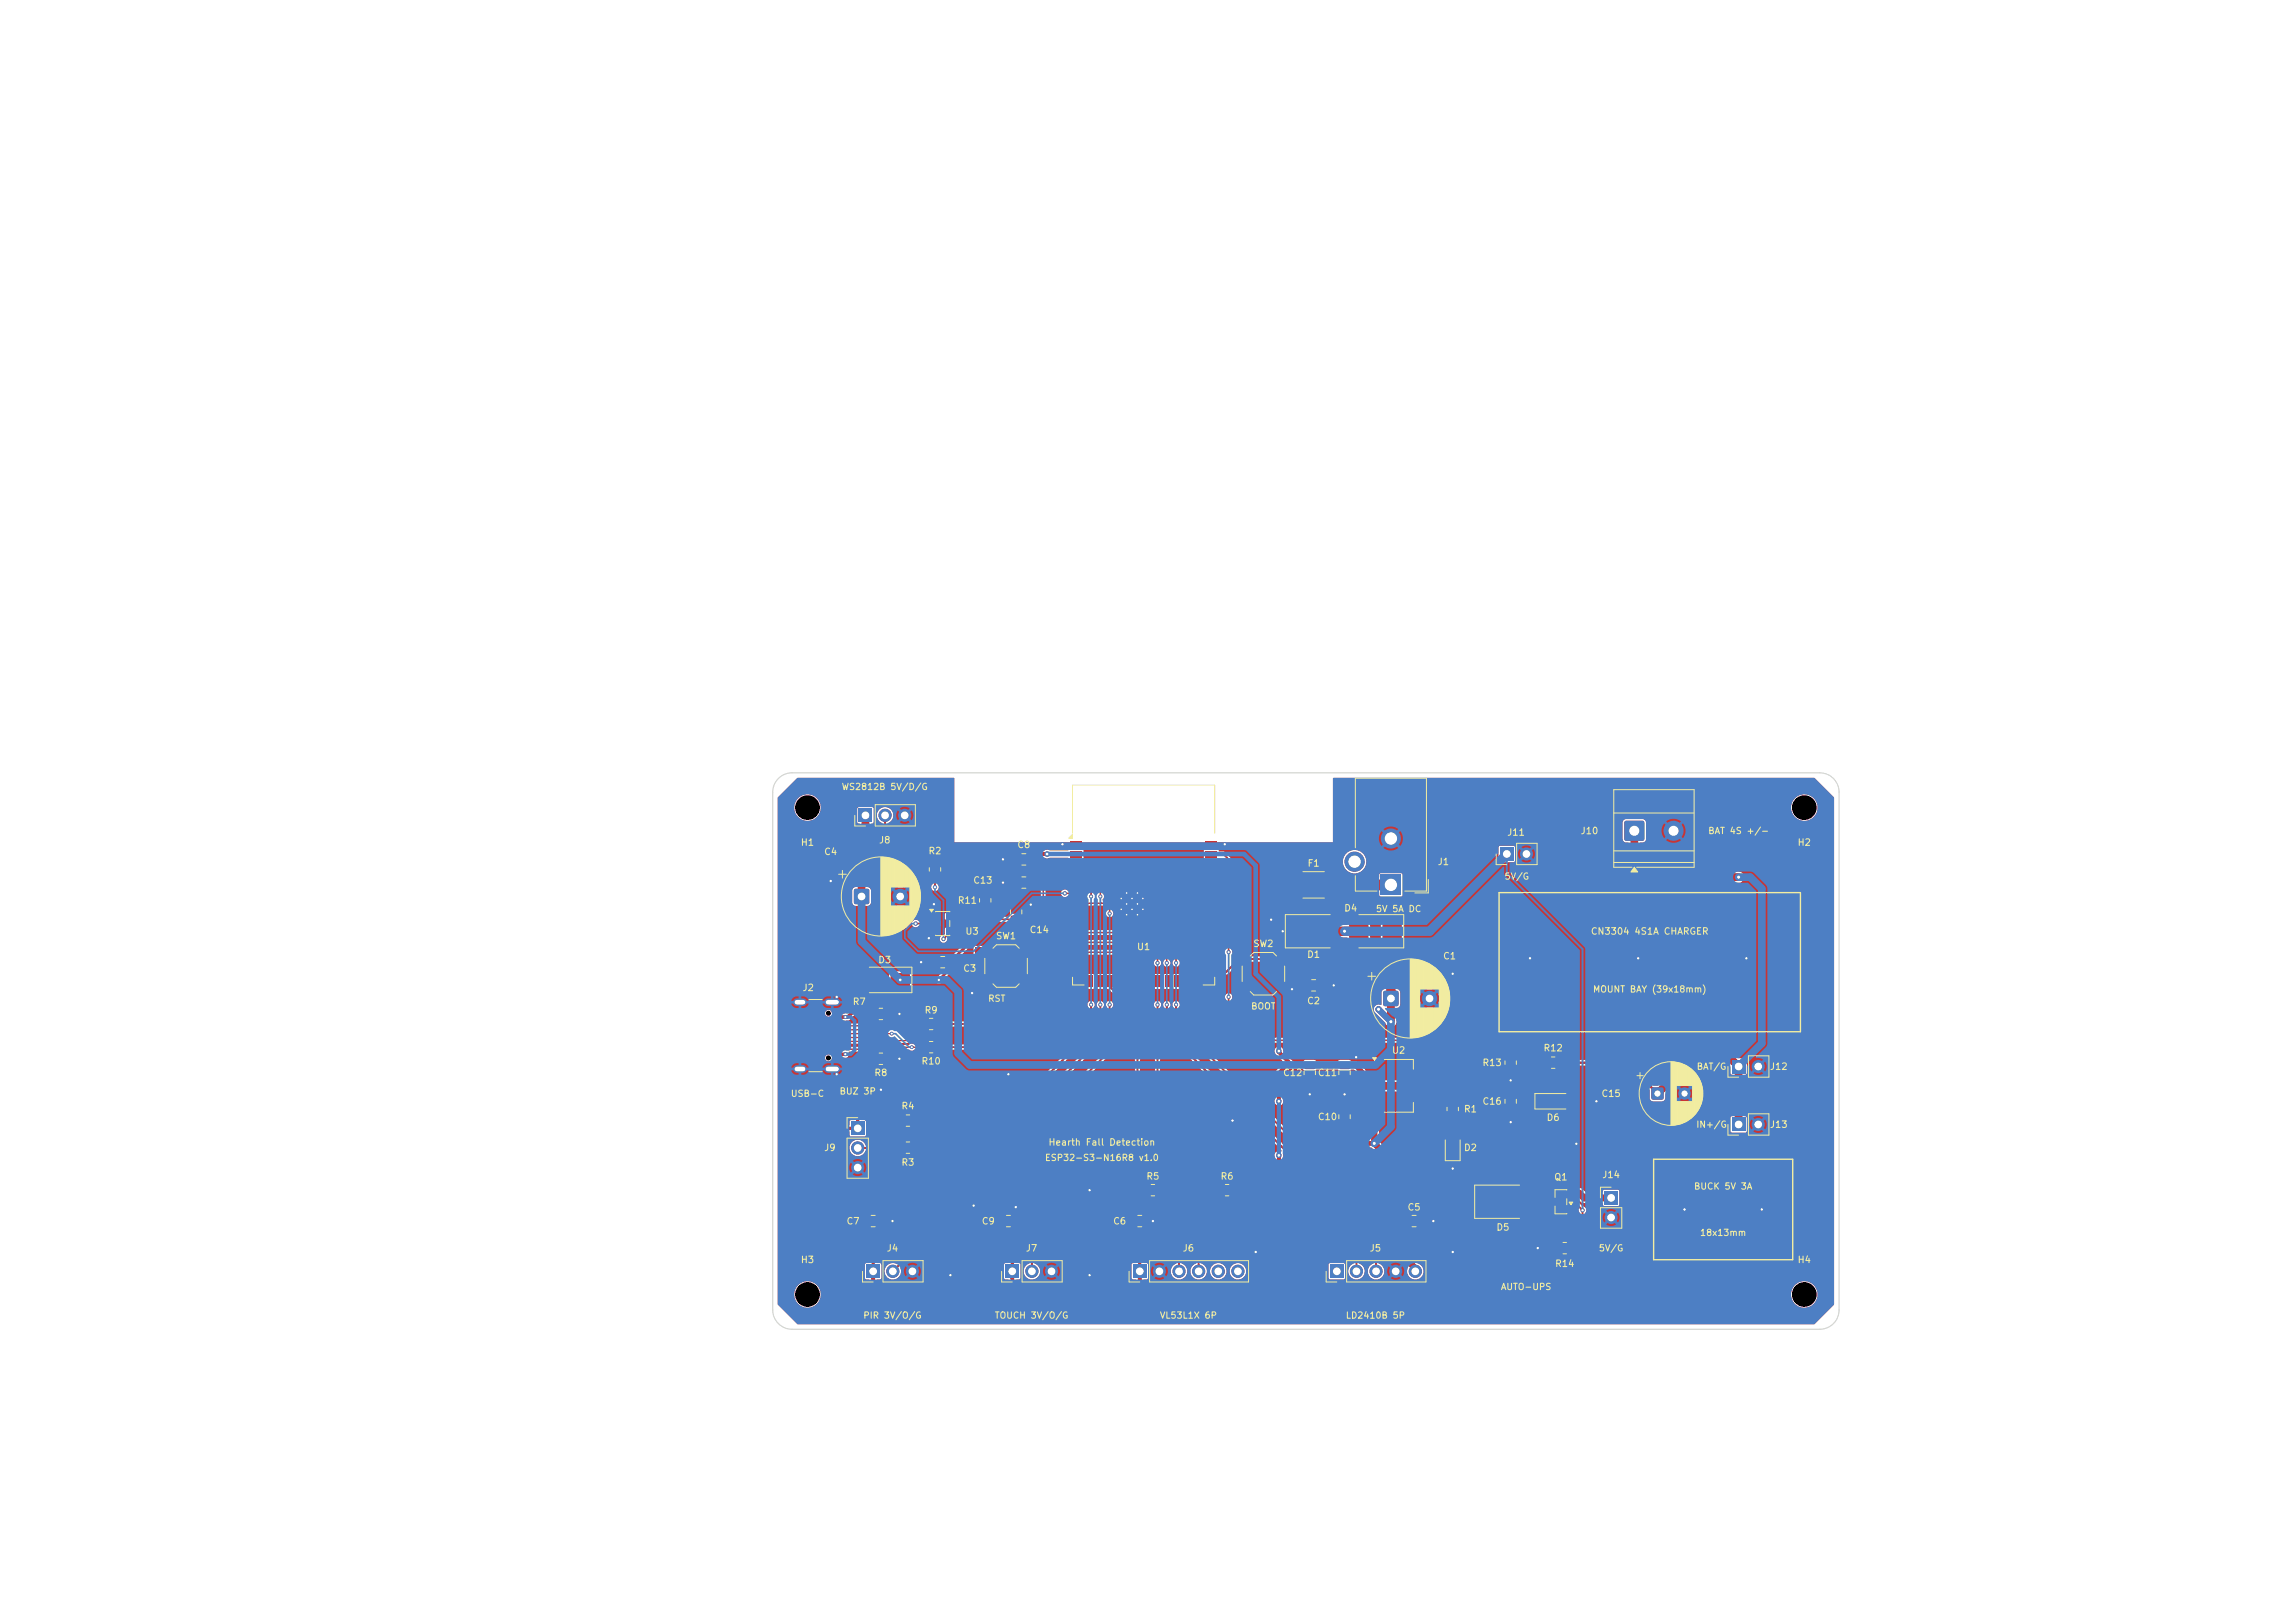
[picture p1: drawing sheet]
<svg xmlns="http://www.w3.org/2000/svg" width="297mm" height="210mm" viewBox="0 0 297 210" stroke-linecap="round" stroke-linejoin="round" font-family="sans-serif">
<defs><g id="words">
<g font-size=".9" fill="#f2eda1">
<text x="103.6" y="109.6">H1</text>
<text x="106.6" y="110.8">C4</text>
<text x="113.7" y="109.3">J8</text>
<text x="120.1" y="110.7">R2</text>
<text x="131.6" y="109.9">C8</text>
<text x="169.1" y="112.3">F1</text>
<text x="186" y="112.1">J1</text>
<text x="195" y="108.3">J11</text>
<text x="204.5" y="108.1">J10</text>
<text x="232.6" y="109.6">H2</text>
<text x="123.9" y="117.1">R11</text>
<text x="125.9" y="114.5">C13</text>
<text x="173.9" y="118.1">D4</text>
<text x="113.6" y="124.8">D3</text>
<text x="124.6" y="125.9">C3</text>
<text x="124.9" y="121.1">U3</text>
<text x="128.8" y="121.7">SW1</text>
<text x="133.2" y="120.9">C14</text>
<text x="147.1" y="123.1">U1</text>
<text x="162.1" y="122.7">SW2</text>
<text x="169.1" y="124.1">D1</text>
<text x="186.7" y="124.3">C1</text>
<text x="205.8" y="121.1">CN3304 4S1A CHARGER</text>
<text x="103.8" y="128.4">J2</text>
<text x="110.3" y="130.2">R7</text>
<text x="119.6" y="131.3">R9</text>
<text x="169.1" y="130.1">C2</text>
<text x="119.2" y="137.9">R10</text>
<text x="180.1" y="136.5">U2</text>
<text x="199.7" y="136.2">R12</text>
<text x="113.1" y="139.4">R8</text>
<text x="116.6" y="143.7">R4</text>
<text x="166" y="139.4">C12</text>
<text x="170.5" y="139.4">C11</text>
<text x="191.8" y="143.1">C16</text>
<text x="191.8" y="138.1">R13</text>
<text x="207.2" y="142.1">C15</text>
<text x="229" y="138.6">J12</text>
<text x="106.6" y="149.1">J9</text>
<text x="135.6" y="148.4">Hearth Fall Detection</text>
<text x="170.5" y="145.1">C10</text>
<text x="189.4" y="149.1">D2</text>
<text x="189.4" y="144.1">R1</text>
<text x="200.1" y="145.2">D6</text>
<text x="229" y="146.1">J13</text>
<text x="116.6" y="151">R3</text>
<text x="148.3" y="152.8">R5</text>
<text x="157.9" y="152.8">R6</text>
<text x="201.1" y="152.9">Q1</text>
<text x="207.3" y="152.6">J14</text>
<text x="109.5" y="158.6">C7</text>
<text x="127" y="158.6">C9</text>
<text x="144" y="158.6">C6</text>
<text x="182.1" y="156.8">C5</text>
<text x="193.6" y="159.4">D5</text>
<text x="103.6" y="163.6">H3</text>
<text x="114.7" y="162.1">J4</text>
<text x="132.7" y="162.1">J7</text>
<text x="153" y="162.1">J6</text>
<text x="177.2" y="162.1">J5</text>
<text x="201.2" y="164.1">R14</text>
<text x="232.6" y="163.6">H4</text>
</g>
<g font-size=".8" fill="#f2eda1">
<text x="108.9" y="102.4">WS2812B 5V/D/G</text>
<text x="221" y="108.1">BAT 4S +/-</text>
<text x="178" y="118.2">5V 5A DC</text>
<text x="194.6" y="114">5V/G</text>
<text x="127.8" y="129.8">RST</text>
<text x="161.8" y="130.8">BOOT</text>
<text x="206.1" y="128.6">MOUNT BAY (39x18mm)</text>
<text x="102.3" y="142.1">USB-C</text>
<text x="108.6" y="141.8">BUZ 3P</text>
<text x="219.5" y="138.6">BAT/G</text>
<text x="219.4" y="146.1">IN+/G</text>
<text x="135.2" y="150.4">ESP32-S3-N16R8 v1.0</text>
<text x="219.1" y="154.1">BUCK 5V 3A</text>
<text x="219.9" y="160.1">18x13mm</text>
<text x="194.2" y="167.1">AUTO-UPS</text>
<text x="206.8" y="162.1">5V/G</text>
<text x="111.6" y="170.8">PIR 3V/O/G</text>
<text x="128.7" y="170.8">TOUCH 3V/O/G</text>
<text x="150" y="170.8">VL53L1X 6P</text>
<text x="174.1" y="170.8">LD2410B 5P</text>
</g>
</g></defs>
<g fill="#c83434">
<path d="M194.1 109.7h1.7v1.7h-1.7z"/>
<path d="M199 142l.1-.1 .6 .1 .1 .1-.1 .9-.1 .1-.6-.1-.1-.1z"/>
<path d="M202.3 142l.1-.1 .6 .1 .1 .1-.1 .9-.1 .1-.6-.1-.1-.1z"/>
<path d="M138.5 108.8h1.5v.9h-1.5z"/>
<path d="M138.5 110.1h1.5v.9h-1.5z"/>
<path d="M138.5 111.3h1.5v.9h-1.5z"/>
<path d="M138.5 112.6h1.5v.9h-1.5z"/>
<path d="M138.5 113.9h1.5v.9h-1.5z"/>
<path d="M138.5 115.1h1.5v.9h-1.5z"/>
<path d="M138.5 116.4h1.5v.9h-1.5z"/>
<path d="M138.5 117.7h1.5v.9h-1.5z"/>
<path d="M138.5 119h1.5v.9h-1.5z"/>
<path d="M138.5 120.2h1.5v.9h-1.5z"/>
<path d="M138.5 121.5h1.5v.9h-1.5z"/>
<path d="M138.5 122.8h1.5v.9h-1.5z"/>
<path d="M138.5 124h1.5v.9h-1.5z"/>
<path d="M138.5 125.3h1.5v.9h-1.5z"/>
<path d="M140.6 126.3h.9v1.5h-.9z"/>
<path d="M141.8 126.3h.9v1.5h-.9z"/>
<path d="M143.1 126.3h.9v1.5h-.9z"/>
<path d="M144.4 126.3h.9v1.5h-.9z"/>
<path d="M145.6 126.3h.9v1.5h-.9z"/>
<path d="M146.9 126.3h.9v1.5h-.9z"/>
<path d="M148.2 126.3h.9v1.5h-.9z"/>
<path d="M149.5 126.3h.9v1.5h-.9z"/>
<path d="M150.7 126.3h.9v1.5h-.9z"/>
<path d="M152 126.3h.9v1.5h-.9z"/>
<path d="M153.3 126.3h.9v1.5h-.9z"/>
<path d="M154.5 126.3h.9v1.5h-.9z"/>
<path d="M156 125.3h1.5v.9h-1.5z"/>
<path d="M156 124h1.5v.9h-1.5z"/>
<path d="M156 122.8h1.5v.9h-1.5z"/>
<path d="M156 121.5h1.5v.9h-1.5z"/>
<path d="M156 120.2h1.5v.9h-1.5z"/>
<path d="M156 119h1.5v.9h-1.5z"/>
<path d="M156 117.7h1.5v.9h-1.5z"/>
<path d="M156 116.4h1.5v.9h-1.5z"/>
<path d="M156 115.1h1.5v.9h-1.5z"/>
<path d="M156 113.9h1.5v.9h-1.5z"/>
<path d="M156 112.6h1.5v.9h-1.5z"/>
<path d="M156 111.3h1.5v.9h-1.5z"/>
<path d="M156 110.1h1.5v.9h-1.5z"/>
<path d="M156 108.8h1.5v.9h-1.5z"/>
<path d="M144.5 115h3.9v3.9h-3.9z"/>
<path d="M187.4 149h1.1l.2 .2v.6l-.2 .1h-1l-.2-.2z"/>
<path d="M187.4 147.1h1.1l.2 .2v.6l-.2 .2-1-.1-.2-.2z"/>
<path d="M118 147.9l.7-.1 .2 .2v1l-.1 .2h-.7l-.2-.2v-.9z"/>
<path d="M116.1 147.9l.7-.1 .3 .2v1l-.2 .2h-.6l-.2-.2v-.9z"/>
<path d="M146.6 163.7h1.7v1.7h-1.7z"/>
<path d="M173.3 137.4h.2h1.1l.1 .2v.6l-.2 .2-1.1-.1-.1-.2z"/>
<path d="M173.3 139.3h.2h1.1l.1 .2v.6l-.2 .2-1.1-.1-.1-.2z"/>
<path d="M179.1 128.3l.1-.1h1.5l.2 .1 .1 .2v1.5l-.1 .1-.2 .1h-1.5l-.1-.1-.1-.1v-1.5z"/>
<path d="M130.1 163.7h1.7v1.7h-1.7z"/>
<path d="M176.9 137.6l.3-.1h1.5l.1 .3v1l-.3 .2-1.5-.1-.2-.3z"/>
<path d="M176.9 139.9l.3-.1h1.5l.1 .3v1l-.3 .2-1.5-.1-.2-.3z"/>
<path d="M183.3 138.7l.2-.1h1.1l.3 .1 .2 .2 .1 3-.1 .2-.2 .2-1.4 .1-.3-.3-.1-3z"/>
<path d="M176.9 142.2l.3-.1h1.5l.1 .3v1l-.3 .2-1.5-.1-.2-.3z"/>
<path d="M178.7 113.2h2.6v2.6h-2.6z"/>
<path d="M112.6 130.6l.7-.1 .3 .2v1l-.2 .2h-.6l-.2-.2v-.9z"/>
<path d="M114.5 130.6l.7-.1 .2 .2v1l-.1 .2h-.6l-.3-.2v-.9z"/>
<path d="M119.1 134.9l.7-.1 .3 .2v1l-.2 .2h-.6l-.2-.2v-.9z"/>
<path d="M121 134.9l.7-.1 .2 .2v1l-.1 .2h-.6l-.3-.2v-.9z"/>
<path d="M191.2 154.4h.2h1.9h.2l.1 .2v1.8l-.1 .2-.2 .1h-1.9l-.2-.1-.1-.2v-1.8z"/>
<path d="M195.5 154.4h.2h1.9h.2l.1 .2v1.8l-.1 .2-.2 .1h-1.9l-.2-.1-.1-.2v-1.8z"/>
<path d="M166.7 119.4h.1h2h.2l.1 .2v1.8l-.1 .2-.2 .1h-2l-.1-.1-.1-.2v-1.8z"/>
<path d="M171 119.4h.1h2h.2l.1 .2v1.8l-.1 .2-.2 .1h-2l-.1-.1-.1-.2v-1.8z"/>
<path d="M133 110.5h.7l.2 .1v1.1l-.1 .2h-.6l-.2-.1-.1-1.1z"/>
<path d="M131.1 110.5h.7l.2 .1v1.1l-.1 .2h-.6l-.2-.1-.1-1.1z"/>
<path d="M146.1 157.3h.7l.2 .1v1.1l-.1 .2h-.6l-.2-.1-.1-1.1z"/>
<path d="M148 157.3h.7l.2 .1v1.1l-.1 .2h-.6l-.2-.1-.1-1.1z"/>
<path d="M202.2 156.2h1.4l.1 .1v.4l-.2 .1-1.2-.1-.1-.1z"/>
<path d="M202.2 154.3h1.4l.1 .1v.4l-.2 .1-1.2-.1-.1-.1z"/>
<path d="M200.4 155.2h1.3l.1 .2v.3l-.1 .1h-1.3l-.1-.1z"/>
<path d="M110.1 145.2h1.7v1.7h-1.7z"/>
<path d="M129.1 157.3h.7l.2 .1 .1 1.1-.2 .2h-.6l-.2-.1-.1-1.1z"/>
<path d="M131 157.3h.7l.2 .1 .1 1.1-.2 .2h-.6l-.2-.1-.1-1.1z"/>
<path d="M118 144.4l.7-.1 .2 .2v1l-.1 .2h-.7l-.2-.2v-.9z"/>
<path d="M116.1 144.4l.7-.1 .3 .2v1l-.2 .2h-.6l-.2-.2v-.9z"/>
<path d="M107.7 130.5h1.1l.1 .2-.1 .3-.1 .1h-.9l-.1-.1z"/>
<path d="M107.7 131.3h1.1l.1 .2-.1 .3-.1 .1h-.9l-.1-.1z"/>
<path d="M107.7 132.6h1.1l.1 .2-.1 .1h-1z"/>
<path d="M107.7 133.6h1.1l.1 .2-.1 .1h-1z"/>
<path d="M107.7 134.1h1.1l.1 .2-.1 .1h-1z"/>
<path d="M107.7 135.1h1.1l.1 .2-.1 .1h-1z"/>
<path d="M107.7 136.1h1.1l.1 .2-.1 .3-.1 .1h-.9l-.1-.1z"/>
<path d="M107.7 136.9h1.1l.1 .2-.1 .3-.1 .1h-.9l-.1-.1z"/>
<path d="M107.7 135.6h1.1l.1 .2-.1 .1h-1z"/>
<path d="M107.7 134.6h1.1l.1 .2-.1 .1h-1z"/>
<path d="M107.7 133.1h1.1l.1 .2-.1 .1h-1z"/>
<path d="M107.7 132.1h1.1l.1 .2-.1 .1h-1z"/>
<circle cx="197.5" cy="110.5" r=".85"/>
<circle cx="145.1" cy="116.3" r=".3"/>
<circle cx="145.1" cy="117.7" r=".3"/>
<circle cx="145.8" cy="115.6" r=".3"/>
<circle cx="145.8" cy="117" r=".3"/>
<circle cx="145.8" cy="118.4" r=".3"/>
<circle cx="146.5" cy="116.3" r=".3"/>
<circle cx="146.5" cy="117.7" r=".3"/>
<circle cx="147.2" cy="115.6" r=".3"/>
<circle cx="147.2" cy="117" r=".3"/>
<circle cx="147.2" cy="118.4" r=".3"/>
<circle cx="147.9" cy="116.3" r=".3"/>
<circle cx="147.9" cy="117.7" r=".3"/>
<circle cx="150" cy="164.5" r=".85"/>
<circle cx="152.6" cy="164.5" r=".85"/>
<circle cx="155.1" cy="164.5" r=".85"/>
<circle cx="157.7" cy="164.5" r=".85"/>
<circle cx="160.2" cy="164.5" r=".85"/>
<circle cx="185" cy="129.2" r="1"/>
<circle cx="133.5" cy="164.5" r=".85"/>
<circle cx="136.1" cy="164.5" r=".85"/>
<circle cx="180" cy="108.5" r="1.3"/>
<circle cx="175.3" cy="111.5" r="1.3"/>
<circle cx="111" cy="148.5" r=".85"/>
<circle cx="111" cy="151.1" r=".85"/>
</g>
<path d="M103.1 129.7h.8M103.1 138.3h.8M107.2 129.7h1.1M107.2 138.3h1.1" fill="none" stroke="#c83434" stroke-width="1"/>
<g fill="#c83434">
<path d="M194.8 141.1h.2h1.1l.1 .2v.6l-.2 .2-1.1-.1-.1-.2z"/>
<path d="M194.8 143h.2h1.1l.1 .2v.6l-.2 .2-1.1-.1-.1-.2z"/>
<path d="M172.2 163.7h1.6v1.7h-1.6z"/>
<path d="M159.5 123.6h1.7v1h-1.7z"/>
<path d="M165.8 123.6h1.7v1h-1.7z"/>
<path d="M159.5 127.4h1.7v1h-1.7z"/>
<path d="M165.8 127.4h1.7v1h-1.7z"/>
<path d="M187.4 142.1h.2h.9l.2 .2v.6l-.3 .2h-.9l-.2-.2z"/>
<path d="M187.4 144l.2-.1h.9l.2 .3v.6l-.3 .1h-.9l-.2-.2z"/>
<path d="M173.3 145h.2h1.1l.1 .2v.6l-.2 .2-1.1-.1-.1-.2z"/>
<path d="M173.3 143.1h.2h1.1l.1 .2v.6l-.2 .2-1.1-.1-.1-.2z"/>
<path d="M168.6 126.8h.7l.2 .1v1.1l-.1 .2h-.6l-.2-.1-.1-1.1z"/>
<path d="M170.5 126.8h.7l.2 .1v1.1l-.1 .2h-.6l-.2-.1-.1-1.1z"/>
<path d="M112.1 163.7h1.8v1.7h-1.8z"/>
<path d="M224.1 137.2h1.7v1.7h-1.7z"/>
<path d="M181.6 157.3h.7l.2 .1v1.1l-.1 .2h-.6l-.2-.1-.1-1.1z"/>
<path d="M183.5 157.3h.7l.2 .1v1.1l-.1 .2h-.6l-.2-.1-.1-1.1z"/>
<path d="M224.1 144.7h1.7v1.7h-1.7z"/>
<path d="M126.2 122.6h1.7v1h-1.7z"/>
<path d="M132.5 122.6h1.7v1h-1.7z"/>
<path d="M126.2 126.4h1.7v1h-1.7z"/>
<path d="M132.5 126.4h1.7v1h-1.7z"/>
<path d="M213.8 140.8l.1-.1 1.3 .1 .1 .2-.1 1.2-.2 .1-1.2-.1-.1-.1z"/>
<path d="M115.3 126l.2-.1h2l.2 .1 .1 .2-.1 1.4-.2 .1h-2l-.2-.1-.1-.1z"/>
<path d="M111.3 126l.2-.1h2l.2 .1v.2v1.4l-.2 .1h-2l-.2-.1-.1-.1z"/>
<path d="M133 113.5h.7l.2 .1v1.1l-.1 .2h-.6l-.2-.1-.1-1.1z"/>
<path d="M131.1 113.5h.7l.2 .1v1.1l-.1 .2h-.6l-.2-.1-.1-1.1z"/>
<path d="M110.6 115.1l.2-.1h1.4l.2 .1 .1 .2v1.5l-.1 .1-.2 .1h-1.4l-.2-.1-.1-.1v-1.5z"/>
<path d="M168.8 137.4h.2h1.1l.1 .2v.6l-.2 .2-1.1-.1-.1-.2z"/>
<path d="M168.8 139.3h.2h1.1l.1 .2v.6l-.2 .2-1.1-.1-.1-.2z"/>
<path d="M122.5 123.8h.7l.2 .1 .1 1.1-.2 .2h-.6l-.2-.1-.1-1.1z"/>
<path d="M120.6 123.8h.7l.2 .1 .1 1.1-.2 .2h-.6l-.2-.1-.1-1.1z"/>
<path d="M111.2 104.7h1.6v1.7h-1.6z"/>
<path d="M194.9 136.1h.1h1l.2 .2v.6l-.2 .2h-1l-.2-.2z"/>
<path d="M194.9 138l.1-.1h1l.2 .3v.6l-.2 .1h-1l-.2-.2z"/>
<path d="M120.2 118.3h1.2l.1 .1v.4l-.1 .1-1.1-.1-.1-.1z"/>
<path d="M120.2 119.2h1.2l.1 .2v.3l-.1 .1h-1.1l-.1-.1z"/>
<path d="M120.2 120.2h1.2l.1 .1v.4l-.1 .1-1.1-.1-.1-.1z"/>
<path d="M122.5 120.2h1.2l.1 .1v.4l-.2 .1-1-.1-.1-.1z"/>
<path d="M122.5 118.3h1.2l.1 .1v.4l-.2 .1-1-.1-.1-.1z"/>
<path d="M112.6 136.4l.7-.1 .3 .2v1l-.2 .2h-.6l-.2-.2v-.9z"/>
<path d="M114.5 136.4l.7-.1 .2 .2v1l-.1 .2h-.6l-.3-.2v-.9z"/>
<path d="M210.3 106.3l.1-.1h2.1l.2 .1 .1 .2v2.1l-.1 .1-.2 .1h-2.1l-.1-.1-.1-.1v-2.1z"/>
<path d="M179 119.4h.1h2h.2l.1 .2v1.8l-.1 .2-.2 .1h-2l-.1-.1-.1-.2v-1.8z"/>
<path d="M174.7 119.4h.2h1.9h.2l.1 .2v1.8l-.1 .2-.2 .1h-1.9l-.2-.1-.1-.2v-1.8z"/>
<path d="M159.3 153.4l.7-.1 .2 .2v1l-.1 .2h-.7l-.2-.2v-.9z"/>
<path d="M157.4 153.4l.8-.1 .2 .2v1l-.2 .2h-.6l-.2-.2v-.9z"/>
<path d="M111.6 157.3h.7l.2 .1v1.1l-.1 .2h-.6l-.2-.1v-1.1z"/>
<path d="M113.5 157.3h.7l.2 .1v1.1l-.1 .2h-.6l-.2-.1v-1.1z"/>
<path d="M201.5 136.9l.7-.1 .2 .2v1l-.1 .2h-.6l-.3-.2v-.9z"/>
<path d="M199.6 136.9l.7-.1 .3 .2v1l-.2 .2h-.6l-.2-.2v-.9z"/>
<path d="M120.4 113l.1-.1h1l.2 .3v.6l-.3 .1h-.9l-.2-.2z"/>
<path d="M120.4 111.1h.1h1l.2 .2v.6l-.3 .2h-.9l-.2-.2z"/>
<path d="M207.6 154.2h1.7v1.7h-1.7z"/>
<path d="M147.8 153.4l.8-.1 .2 .2v1l-.2 .2h-.6l-.2-.2v-.9z"/>
<path d="M149.7 153.4l.7-.1 .2 .2v1l-.1 .2h-.7l-.2-.2v-.9z"/>
<path d="M203 160.9l.7-.1 .2 .2v1l-.1 .2h-.7l-.2-.2v-.9z"/>
<path d="M201.1 160.9l.8-.1 .2 .2v1l-.2 .2h-.6l-.2-.2v-.9z"/>
<path d="M126.9 115.1h.1h1l.2 .2v.6l-.3 .2h-.9l-.2-.2z"/>
<path d="M126.9 117l.1-.1h1l.2 .3v.6l-.3 .1h-.9l-.2-.2z"/>
<path d="M119.1 131.9l.7-.1 .3 .2v1l-.2 .2h-.6l-.2-.2v-.9z"/>
<path d="M121 131.9l.7-.1 .2 .2v1l-.1 .2h-.6l-.3-.2v-.9z"/>
<path d="M171.6 112.9l.9-.1 .2 .2v3l-.2 .2h-.7l-.2-.2v-2.9z"/>
<path d="M167.4 112.9l.8-.1 .2 .2v3l-.1 .2h-.7l-.3-.2v-2.9z"/>
<path d="M130.8 118.5h.2h1.1l.1 .2v.6l-.2 .2-1.1-.1-.1-.2z"/>
<path d="M130.8 116.6h.2h1.1l.1 .2v.6l-.2 .2-1.1-.1-.1-.2z"/>
<circle cx="175.5" cy="164.5" r=".85"/>
<circle cx="178.1" cy="164.5" r=".85"/>
<circle cx="180.6" cy="164.5" r=".85"/>
<circle cx="183.2" cy="164.5" r=".85"/>
<circle cx="115.5" cy="164.5" r=".85"/>
<circle cx="118.1" cy="164.5" r=".85"/>
<circle cx="227.5" cy="138" r=".85"/>
<circle cx="227.5" cy="145.5" r=".85"/>
<circle cx="218" cy="141.5" r=".8"/>
<circle cx="116.5" cy="116" r="1"/>
<circle cx="114.5" cy="105.5" r=".85"/>
<circle cx="117.1" cy="105.5" r=".85"/>
<circle cx="216.6" cy="107.5" r="1.3"/>
<circle cx="208.5" cy="157.5" r=".85"/>
<circle cx="174" cy="120.5" r=".4"/>
<circle cx="204.8" cy="156.6" r=".27"/>
<circle cx="120.9" cy="117" r=".28"/>
<circle cx="162.5" cy="162" r=".3"/>
<circle cx="141" cy="154" r=".3"/>
<circle cx="133.4" cy="117" r=".27"/>
<circle cx="172.6" cy="127.5" r=".27"/>
<circle cx="199" cy="161.5" r=".27"/>
<circle cx="218" cy="156.5" r=".3"/>
<circle cx="212" cy="124" r=".3"/>
<circle cx="126" cy="156" r=".3"/>
<circle cx="198" cy="124" r=".3"/>
<circle cx="120.2" cy="121.4" r=".27"/>
<circle cx="108.3" cy="139" r=".27"/>
<circle cx="188" cy="162" r=".3"/>
<circle cx="137.5" cy="109.2" r=".27"/>
<circle cx="130.5" cy="139" r=".3"/>
<circle cx="169.5" cy="141.6" r=".27"/>
<circle cx="226" cy="124" r=".3"/>
<circle cx="188" cy="126" r=".3"/>
<circle cx="158.5" cy="109.2" r=".27"/>
<circle cx="108.3" cy="129" r=".27"/>
<circle cx="166" cy="120.5" r=".27"/>
<circle cx="204" cy="148" r=".3"/>
<circle cx="114" cy="141" r=".3"/>
<circle cx="131.4" cy="156.2" r=".27"/>
<circle cx="123" cy="165" r=".3"/>
<circle cx="149.2" cy="158" r=".27"/>
<circle cx="175.5" cy="136.8" r=".27"/>
<circle cx="159.5" cy="145" r=".3"/>
<circle cx="188" cy="151.2" r=".27"/>
<circle cx="125.8" cy="128.5" r=".27"/>
<circle cx="206.6" cy="142.5" r=".27"/>
<circle cx="167.2" cy="128" r=".28"/>
<circle cx="107.5" cy="114" r=".3"/>
<circle cx="119.2" cy="124.5" r=".27"/>
<circle cx="164.5" cy="119" r=".3"/>
<circle cx="228" cy="156.5" r=".3"/>
<circle cx="115.5" cy="158" r=".27"/>
<circle cx="129.8" cy="111.2" r=".27"/>
<circle cx="141" cy="165" r=".3"/>
<circle cx="174" cy="141.6" r=".27"/>
<circle cx="185.5" cy="158" r=".27"/>
<circle cx="195.5" cy="139.8" r=".27"/>
<circle cx="116.4" cy="131.2" r=".27"/>
<circle cx="116.4" cy="137" r=".28"/>
<circle cx="195.5" cy="145.2" r=".27"/>
<circle cx="129.8" cy="114.2" r=".27"/>
<circle cx="159" cy="129" r=".26"/>
<circle cx="159" cy="123.2" r=".26"/>
<circle cx="135.5" cy="110.5" r=".35"/>
<circle cx="165.5" cy="149.5" r=".35"/>
<circle cx="165.5" cy="136" r=".35"/>
<circle cx="165.5" cy="142.5" r=".35"/>
<circle cx="142.4" cy="116" r=".26"/>
<circle cx="142.4" cy="130" r=".26"/>
<circle cx="141.2" cy="116" r=".26"/>
<circle cx="141.2" cy="130" r=".26"/>
<circle cx="118.5" cy="119.5" r=".27"/>
<circle cx="137.8" cy="115.6" r=".27"/>
<circle cx="143.6" cy="118.2" r=".26"/>
<circle cx="143.6" cy="130" r=".26"/>
<circle cx="152.2" cy="124.6" r=".26"/>
<circle cx="152.2" cy="130" r=".26"/>
<circle cx="151" cy="130" r=".26"/>
<circle cx="151" cy="124.6" r=".26"/>
<circle cx="149.8" cy="124.6" r=".26"/>
<circle cx="149.8" cy="130" r=".26"/>
<circle cx="177.8" cy="148" r=".4"/>
<circle cx="178.4" cy="130.6" r=".4"/>
<circle cx="116.5" cy="126.8" r=".35"/>
<circle cx="180" cy="132.2" r=".4"/>
<circle cx="121.5" cy="126.8" r=".27"/>
<circle cx="118" cy="135.5" r=".24"/>
<circle cx="115.4" cy="133.8" r=".24"/>
<circle cx="109.4" cy="131.6" r=".26"/>
<circle cx="109.4" cy="136.4" r=".26"/>
<circle cx="225" cy="113.5" r=".4"/>
<circle cx="121" cy="114.8" r=".27"/>
<circle cx="122.1" cy="121.5" r=".27"/>
</g>
<g fill="none" stroke="#c83434" stroke-width=".25">
<path d="M114.5 105.5v1.5l2.5 2.5h3.4l.6 .6v1.5M141.2 130v3.5l-15 15h-7.8M142.4 130v4.5l-19.4 19.4v3.1l-7.5 7.5M143.6 127v.6l3.6 3.6v10.3l5.4 5.4v17.6M143.6 130v6l-10.1 10.1v18.4M149.8 130v11l5.3 5.3v18.2M151 130v3.5l24.5 24.5v6.5M152.2 130v2.3l25.9 25.9v6.3M166.6 124.1h-6.3l-1.6 1.7h-2M195.5 136.6h2l.9 .9M198.4 137.5v4.1l.9 .9M198.4 137.5h1.7"/>
<path d="M116.6 145v2.9l-.6 .6h-5M152.6 151.5l-2.5 2.5M155.1 151.2l2.8 2.8M198.4 140.6l-1 1h-1.9M202.9 156.5l.9-.7h.2l.8 .8v3.5l-1.4 1.4"/>
</g>
<path d="M167.9 114.5v2l4.3 4h3.6M180.1 120.5v4.5l-.1 .2v4" fill="none" stroke="#c83434" stroke-width="1.2"/>
<g fill="none" stroke="#c83434" stroke-width=".35">
<path d="M120.9 117v1.6M123.1 118.6h1.1l.6 .6v3.5l-1.9 1.8v.9l-1.4 1.4M129.8 111.2h1.8M129.8 114.2h1.8M131.5 117.1h1.9M133.5 111.2v3l-1.5 1.4h-4.5M137.5 109.2h1.8M156.7 109.2h1.8M108.3 129v1.8M108.3 137.2v1.8M114.9 131.2h1.5M114.9 137h1.5"/>
<path d="M119.2 124.5h1.8M120.9 120.5l-.7 .9M127 126.9l-1.2 1.6M166 120.5h1.9M166.6 127.9l.6 .1M169.5 139.8v1.8M170.9 127.5h1.7M174 139.8v3.8M175.5 136.8l2.4 1.4M195.5 138.4v1.4M113.9 158h1.6M131.4 156.2v1.8"/>
<path d="M148.4 158h.8M159.7 154h1.6l4.2 4.2M183.9 158h1.6M188 149.4v1.8M195.5 143.5v1.7M202.6 142.5h4M199 161.5h2.6"/>
</g>
<path d="M118.5 119.5h2.4M121 113.4v1.4M127.5 117.4l2 1.6h2l1.8 .6v3l-.5 .5h-5.8M127.5 117.4h.1M156.7 110.5h1.6l.7 .7v12M123.1 120.5l-1 1M139.3 124.5h-1.2l-.6 .6v.9l-6.5 6.5h-9.6M139.3 125.8h-.6l-.4 .3v2.6l-6.8 6.8h-10.1M159 129v4.1l1.5 1.5h34.2l.8 .8v1.2" fill="none" stroke="#c83434" stroke-width=".22"/>
<path d="M118.4 145v-1.6l-.9-.9h-5.7l-.8 .8v1.9l-.8 .8h-1.9l-.8 .8v6.7l4.5 4.5v4.1l1 .9v1.5M129.5 158v3.6l1.5 1.4v1.5M148.3 154v.3l-1.7 1.7v6.1l.9 .9v1.5M184.1 140.5h2.4l1.5 1.5v.6" fill="none" stroke="#c83434" stroke-width=".4"/>
<path d="M169.5 137.9h5.9l.8 .8v1.1l.7 .7h1M180 125.2l-1.4-1.4h-5.8l-3.8 3.7M174 145.5v1.1l1.4 1.4h2.5" fill="none" stroke="#c83434" stroke-width=".6"/>
<path d="M139.3 110.5h-5.2l-.6 .7M165.5 136v.2l1.7 1.7M169.5 137.9h-3l-1 1v3.6M165.5 149.5v17.1l-1.2 1.2h-50.3l-1-1v-2.3M131 164.5v2.3l1 1M147.5 164.5v2.1l1.2 1.2" fill="none" stroke="#c83434" stroke-width=".5"/>
<path d="M112 105.5v4l-.5 .5v6M211.5 107.5v5l1 1h12.5M180 129.2v3M177.9 140.5h6.2M182 155.5h10.3M214.5 141.5l5-5h4l1.5 1.5v7.5" fill="none" stroke="#c83434" stroke-width="1"/>
<path d="M137.8 115.6h1.5M139.3 111.8h-3.7l-.6 .6v6l-.6 .6h-2.9M139.3 113.1h2.6l.5 .5v2.4M139.3 114.3h1.4l.5 .5v1.2M139.3 116.9h3.8l.5 .5v.8M139.3 120.7h12l.9 .9v3M139.3 121.9h10.8l.9 .9v1.8M139.3 123.2h9.6l.9 .9v.5" fill="none" stroke="#c83434" stroke-width=".2"/>
<path d="M201.9 137.5h8.6l4 4M188 144.4v3.2" fill="none" stroke="#c83434" stroke-width=".3"/>
<path d="M178.4 130.6l1.6 1.6M177.9 142.8v5.2l4.1 4.2v10.8l1.2 1.1v.4" fill="none" stroke="#c83434" stroke-width=".8"/>
<path d="M172.1 114.5h7.9" fill="none" stroke="#c83434" stroke-width="1.4"/>
<path d="M108.3 135.8h2.9l.4 .4v.4l.4 .4h1.1M113.1 131.2h-1.1l-.4 .4v.8l-.4 .4h-2.9" fill="none" stroke="#c83434" stroke-width=".18"/>
<path d="M108.3 134.8h3.5l.7 .7h7.1M108.3 133.8h7.1M108.3 133.3h3.5l.7-.8h7.1l-2.2 2.2h-4l-.4-.4h-4.7" fill="none" stroke="#c83434" stroke-width=".16"/>
<path d="M196.6 155.5h4.5M202.9 154.6l1.5-.2 .6 .6h3.5" fill="none" stroke="#c83434" stroke-width=".9"/>
<path d="M108.3 136.4h1.1M112.5 126.8h-1.2l-.8 .8v3.2l-.8 .8h-1.4" fill="none" stroke="#c83434" stroke-width=".45"/>
<path d="M100.7 103.2l2.5-2.5h20.2h.1v8.3h49v-2.6h37.5v2.2a.52 .52 0 0 0 .7 .4l.1 .1v3.6l.1 .3 1.1 1 .3 .2h12.8a.72 .72 0 0 0 .6-.7 .72 .72 0 0 0-.6-.7h-12.3l-.6-.6v-3.1l.1-.1h.5l.2-.4v-2.3l-.1-.2-.2-.1h-2.4l-.2 .1-.1 .3h-37.5v-2h59.3v.2a1.72 1.72 0 0 0 2.6 1.4 1.72 1.72 0 0 0 0-3 1.72 1.72 0 0 0-2.6 1.4h-59.3v-3.7h.1h62.2l2.5 2.5 .1 65.6-2.6 2.5h-131.6l-2.5-2.5v-1.4h2.1v.2a1.72 1.72 0 0 0 2.6 1.4 1.72 1.72 0 0 0 0-3 1.72 1.72 0 0 0-2.6 1.4h-2.1v-20.7h6.4v6.9l4.2 4.3v.7l.3 .4v3.1l.1 .2 .9 .9-.1 .2h-.4l-.2 .2v1.8l.2 .2h.4v1.3l.1 .2 1.1 1.1 .2 .1h50.5l.2-.1 .8-.8h66.4v.2a1.72 1.72 0 0 0 2.6 1.4 1.72 1.72 0 0 0 0-3 1.72 1.72 0 0 0-2.6 1.4h-66.4l.5-.5 .1-.2v-3.1h5.9l.1 1.9 1.9 .1 .2-.2v-1.8l-.2-.2h-1.8l-.2 .2h-5.9v-14.5h.2l9 9.1v5.3a1.08 1.08 0 0 0-.5 1.7 1.08 1.08 0 0 0 1.7-.1 1.08 1.08 0 0 0-.5-1.6v-5.5l-.1-.2-24.4-24.4-.1-3 .2-.5h.2l.2 .5v2.1l25.8 25.8v5.1a1.09 1.09 0 0 0-.7 1.5 1.09 1.09 0 0 0 1.6 .5 1.09 1.09 0 0 0 .3-1.6l-.5-.4v-5.3v-.1l-12.9-12.8h7.6v.6l.1 .2 .3 .2 .1 .7 1.5 1.5 .2 .1h2.2l3.9 3.9v2.7l-.1 .5 .1 .3v1.3l-.1 .3v1l.1 .3v4.3l.2 .3 .6 .6a1.08 1.08 0 0 0 .6 1.5 1.08 1.08 0 0 0 1.4-.7 1.08 1.08 0 0 0-.8-1.4l-.7-.7v-3.9l.1-.3-.1-2.2 8.1-.1a.6 .6 0 0 0 .5 .7h2.1l.3-.2 .1-.3v-1.8h1.4v1.9l.1 .2 .2 .2h2.3l.3-.3v-.3h3.9v.4l.2 .3h1.4l.2-.2 .1-.5h.1l.3 .3 .2 .4v2.9l-.6 .7h-.9l-.3 .2v1.3l.1 .2 .3 .1h.7l.2-.1 .1-.2 .1-.9 .9-1 .1-3.3a.52 .52 0 0 0 0-.5 .52 .52 0 0 0-.4-.3l-.6-.6h-.5l-.7 .4h-.8l-.2 .2v.2h-3.9l.1-.1h2.9l.4-.2a.45 .45 0 0 0 .5-.3v-.5l-.2-.2-.7-.2h-2.9l-.1-.4h3.9v.4l.2 .3 .7 .1 1.2-.1 .7 .5 2.5 .1 .2 .3 .1 .1h1.8l.2-.2v-1.8l-.2-.2h-1.8l-.1 .1-.2 .3h-2l-.5-.5-.3-.1-1.7 .2-.2 .1a.51 .51 0 0 0-.6 .4h-3.9l-.4-.3h-2.1l-.3 .2-.1 .3h-1.4l-.1-.3-.2-.2h-2.2a.53 .53 0 0 0-.4 .6l-8.2 .1-.1-2.9-4.1-4.2v-3.6h8.6v.7a.53 .53 0 0 0 .5 .4v1.6l-.5 .3v.8l.1 .2 .3 .2h1l.4-.3v-.7l-.1-.3-.4-.2v-1.6v-.1a.46 .46 0 0 0 .5-.4v-.8l-.4-.2h-1.1l-.2 .1-.1 .3h-8.6v-.3l.4-.2 .2-.3-.1-1.2-.4-.3h-1.4a.59 .59 0 0 0-.6 .6v.8a.86 .86 0 0 0 .6 .7v3.4v.1h-1.6l-1.1-1v-.2l.3-.2 .1-.2v-.6a.48 .48 0 0 0-.4-.5h-1.1l-.2 .2-.1 .3h-7.6l-9.2-9.3h8.6l.1 .5 1.1 1.1-1 1.1-.1 .2v3.4a.58 .58 0 0 0 .5 .9 .58 .58 0 0 0 .5-.9v-3.1l.7-.8h1.9l.4 .3h1.1l.3-.2h2.7l.3 .2h1.1l.4-.2h.2l.6 .5v1.1l.9 1a.6 .6 0 0 0 .6 .5h1.4l.4-.3h3.8l.1 .1v.7l.3 .5 .4 .1h1.1l.4-.1 .2-.3 .1-1.2 .9-.1 1 1-.2 .3v.7l.2 .4h1.4l.2-.3v-.7a.71 .71 0 0 0-.6-.5l-1.6-1.7h-1.3v-1a.71 .71 0 0 0-.7-.7h-1.1l-.4 .1-.3 .5v.8h-3.9l-.5-.3h-1.3l-.4 .2-.1-.1v-1.2l-1.1-1-.7-.1-.4-.2h-1.1l-.3 .2h-2.7l-.3-.2h-1.1l-.4 .3h-1.2l-1.3-1.3a.59 .59 0 0 0-.5-.7 .59 .59 0 0 0-.7 .5h-8.6l-3.7-3.7v-1.9a.48 .48 0 0 0-.2-.7 .48 .48 0 0 0-.7 .3h-.2l-.1-.1a.49 .49 0 0 0-.7-.2 .49 .49 0 0 0 0 .8v3.1v.2l15.2 15.1-.1 .2a.6 .6 0 0 0-.7 .1 .6 .6 0 0 0-.1 .7v7.2h-.1l-3.4-3.3-1.1-.2a.46 .46 0 0 0-.4-.4h-.8l-.2 .4v1.2l.3 .2h.7a.67 .67 0 0 0 .5-.5h.7l3.8 3.9v8.1l-.9 .9h-15.2l-.9-.9v-.8h.4l.2-.2v-1.8l-.2-.2h-.4l-.2-.7-.8-.9v-2.8l.3-.5v-1.1l-.3-.4v-.7l1.2-1.4h.5l.3-.2v-1.3l-.1-.2-.3-.1h-.7l-.3 .2-.1 1.2-1.3 1.4-.1 1.1-.3 .5v1.1l.3 .4v3.1l.1 .2 .9 .9-.1 .2h-.4l-.2 .2v1.8l.2 .2h.4v1.1l.4 .6h-15.2l-.7-.7v-.9v-.1h.4l.2-.2v-1h.4v.2a1.09 1.09 0 0 0 1.7 .7 1.09 1.09 0 0 0-.3-1.9v-17.2l10-10v-.2l.1-5.7a.49 .49 0 0 0-.1-.7 .49 .49 0 0 0-.7 .1 .49 .49 0 0 0 .1 .7l-.1 5.5-10 10v17.5a1.38 1.38 0 0 0-.7 1h-.4l-.1-.9-.5-.1-.2-.7-1.3-1.4v-2.3l.3-.4v-1.2l-.2-.2-.2-.1h-.6l-.3 .1-.2 .3v1.1l.3 .4v2.6l.1 .2 1.4 1.4-.1 .2h-.4l-.2 .2v1.8l.2 .2h.4v1.3l.2 .3v.1h-16.5l-.7-.7v-.9v-.1h.4l.2-.2v-1h.4v.2a1.1 1.1 0 0 0 1.4 .9 1.1 1.1 0 0 0 .6-1.5l6.8-6.7 .1-3.3 19.3-19.3v-.2l.1-4.2a.49 .49 0 0 0-.1-.7 .49 .49 0 0 0-.7 .1 .49 .49 0 0 0 .1 .7l-.1 4-19.3 19.3-.1 3.2-6.6 6.6a1.08 1.08 0 0 0-1.5 .9h-.4v-.8l-.2-.2h-.4l-.2-.7-.8-.9v-2.8l.3-.4-.1-1.3-.3-.2-.7-.1-3.8-3.8v-4.8h2v.2a1.11 1.11 0 0 0 1 1 1.11 1.11 0 0 0 1.2-.7h3.7l.3 .5h.9l.2-.1 .1-.2v-1.1h.4v1.2l.3 .2h.7a.65 .65 0 0 0 .5-.6h7h.2l15.1-15.1 .1-3.4a.49 .49 0 0 0-.1-.7 .49 .49 0 0 0-.7 .1 .49 .49 0 0 0 .1 .7l-.1 3-14.7 14.7h-6.9a.6 .6 0 0 0-.5-.5h-.7l-.2 .1-.1 .3h-.4l-.1-.3-.3-.1v-1.6l.4-.4v-1.1l-.1-.3-.3-.1h-.7l-.2 .1-.1 .2v1.2l.3 .4v1.6a.71 .71 0 0 0-.4 .6h-3.7a1.11 1.11 0 0 0-1.2-.7 1.11 1.11 0 0 0-1 .9h-2v-1.4l.6-.6h1.3l.1 .1v.4l.2 .2 1.9-.1 .1-1.9-.2-.2h-.4l-.1-.1v-1.3l.6-.6h5.3l.7 .7v.4l-.3 .4v1.1l.1 .3 .2 .1h.8l.3-.2v-1.3l-.3-.3-.1-1-1-1h-6l-.2 .1-.9 .9v1.7l-.1 .1-.5 .1-.1 .6h-1.8l-.9 .9-.1 .2h-6.4v-15.6h6.1v.3a.51 .51 0 0 0 .6 .1l.1 .5v4.1l-.1 .4a.46 .46 0 0 0-.6 .3 .46 .46 0 0 0 .3 .5 .46 .46 0 0 0 .6-.4l1.3-.1a.69 .69 0 0 0 .8-.2l.1-.5h1.1l.3 .2 .1 .5 .4 .4 .6 .2a.47 .47 0 0 0 .4 .5h.7l.3-.2v-1.2a.47 .47 0 0 0-.4-.4h-.8l-.2 .2-.1 .4h-.1l-.3-.3-.1-.4-.5-.5-2.1-.1-.1-.3h.1h2.4l.9 .7h5.2a.52 .52 0 0 0 .7 0h.4l.1 .1a.47 .47 0 0 0 .4 .5h.8l.2-.4v-1.2l-.3-.2h-.7a.86 .86 0 0 0-.5 .6h-.5a.52 .52 0 0 0-.7 0h-4.9l-.5-.6h.6l.6 .4h4.1l1.6-1.6h.9l.2-.1 .1-.3v-1h.4v1a.46 .46 0 0 0 .4 .4h.8l.3-.6h8.9l6.7-6.7h.2l-.1 2.5-6.5 6.5-9.2 .1-.1-.1a.47 .47 0 0 0-.4-.5h-.7l-.3 .2v1.2a.46 .46 0 0 0 .4 .4h.8l.3-.6h9.4l7-6.9v-2.4l.1-.1h1.3l.3-.1v1.5l.2 .2 2.4-.1 .6 .1 3.4 3.4v10.2l5.3 5.5v4.3l-1.6 1.7h-1l-.2 .4v1l.1 .3 .2 .1h.8l.2-.1 .1-.2 .1-.9 1.2-1.2 .1 .1v10.9a1.08 1.08 0 0 0-.5 1.7 1.08 1.08 0 0 0 1.8-.1 1.08 1.08 0 0 0-.6-1.6v-16.7v-.1l-5.4-5.4v-10.1l-1.1-1.3h2.9l.2 .5v10.7l5.3 5.4v17a1.08 1.08 0 0 0-.7 1.3 1.08 1.08 0 0 0 1.2 .8 1.08 1.08 0 0 0 .9-1.2h.4v.2a1.08 1.08 0 0 0 1.2 1 1.08 1.08 0 0 0 .9-1.2h.4v.2a1.08 1.08 0 0 0 1.7 .8 1.08 1.08 0 0 0 0-1.8 1.08 1.08 0 0 0-1.7 .8h-.4v-.2a1.08 1.08 0 0 0-1.1-.8 1.08 1.08 0 0 0-1 1h-.4l-.2-.6-.5-.4v-11.2h.1l1.5 1.5 .1 .9 .2 .3h.8l.3-.1 .1-.3v-1.1l-.1-.2-.2-.1h-.9l-1.9-2v-4.8l-.1-.2-5.3-5.3 .1-10.5a.48 .48 0 0 0-.2-.7 .48 .48 0 0 0-.7 .3h-2.9l-1-1h13.1l.2 .5v3.8l1.8 1.7h34l.6 .6 .1 .3-.1 .1a.46 .46 0 0 0-.5 .4v.7l.2 .3h1.3l.2-.1 .1-.3h.9l.8 .8-.1 2.7-.8 .8h-.7l-.4-.4-1.3 .1-.2 .3v.6l.1 .3 .2 .2h1.2l.2-.2 .2-.2h.9l.6-.4 .7 .8v.7l.1 .2 .3 .1h.6l.2-.1 .1-.3v-1l-.3-.2h-.7l-.3-.3v-3.5l.1-.1 .6 .1a.47 .47 0 0 0 .4 .5h.7l.3-.2v-1.2h.4v1l.1 .3 .2 .1h.7a.66 .66 0 0 0 .5-.5h7.7l3.1 3.1v1.2l.1 .2 .3 .1h1.2l.4-.2v-.8l4.3-4.3h3.4l.7 .7v1l.4 .3v5.1l-.3 .2-.1 .1v1.8l.2 .2h1.8l.2-.2v-1.8l-.1-.1-.3-.2v-5.1l.3-.2 .1-.1v-1.8l-.2-.2h-1l-.9-1-.3-.1h-4.3l-.2 .1-4.7 4.6h-.5l-3.4-3.3-7.9-.1h-.1a.46 .46 0 0 0-.4-.5h-.8l-.2 .4h-.4l-.1-.3-.2-.1h-.7a.65 .65 0 0 0-.5 .6l-.8-.1-.9-.8-1.2-.1a.67 .67 0 0 0-.6-.4v-.6l-1.1-.9h-34l-1.4-1.4 .1-3.6a.48 .48 0 0 0-.2-.7 .48 .48 0 0 0-.7 .3h-13.1l-.9-.8 .1-.1 .9-.1 10 .1 .1-.2 .1-.8h12.6l.1 1.2 .3 .2h.7l.3-.2 .1-.7 3.2-3.2h5.3l.9 .8v2.8l-.4 .4v1.7h-.1a.63 .63 0 0 0-.8 .2 .63 .63 0 0 0 0 .8l1.4 1.4a.72 .72 0 0 0 .8 .5 .72 .72 0 0 0 .6-.6v-1.8l.4-.2 .1-.3v-1.7l-.4-.4v-2.4l.2-.4v-3.2a.6 .6 0 0 0 .6-.5v-1.9l-.1-.2-.3-.2h-2.1l-.3 .2-.1 .3v1.8a.53 .53 0 0 0 .6 .5v1.6v.1l-.6-.4-6.1 .1-3.3 3.2-.7 .1-.3 .4h-12.6v-.7l.3 .1h1.5h.2l.1-.3h1l1.3-1.3h1.2l.2-.4h4l.1 .4h.2h1.7l.2-.1v-1.1l-.2-.2h-1.7h-.2l-.1 .4h-4l-.2-.4h-1.8l-.2-.6v-6.4h7.7l.2 .6 3.5 3.2v1.3l.1 .2 .3 .2h2.1a.66 .66 0 0 0 .5-.6h.6l.2 .4 .3 .2h2.1l.4-.3v-2l-.1-.3-.3-.2h-2.1a.71 .71 0 0 0-.5 .6h-.6l-.1-.1a.46 .46 0 0 0-.4-.5h-1.3l-3.2-2.9v-1.8h2.5l.2 .6v1.1l.1 .2 .2 .1h.9l.2-.1 .1-.2v-.6l.1-.1h5.4l.1 .1v.4l.1 .1h2.7l.2-.2v-2.8h-2.8l-.2 .1v.4l-.1 .1h-5.4l-.1-.1v-.6l-.1-.2-.2-.1h-.8l-.3 .1-.1 .2v1.1l-.2 .4h-2.5l-.1-1.6-.3-.2h-.9l-.2 .1-.1 .3-.1 3.4h-7.7v-5h14.5a1.53 1.53 0 0 0 2.1 1.5 1.53 1.53 0 0 0 .4-2.6 1.53 1.53 0 0 0-2.5 .8v.3h-14.5v-.4l-.9-.8h-.6l-.1-.3-.2-.1-1.6 .1-.1 .1v15.1v1l-.3-.1h-15l-.2 .2-.1-.1v-2.3l.1-.3h8.4l.7 .7v.1a.49 .49 0 0 0 .1 .7 .49 .49 0 0 0 .7-.1 .49 .49 0 0 0-.1-.7v-.3l-1.2-1h-8.6l-.1-.3 .1-.3h9.6l.8 .7v1.2a.5 .5 0 0 0-.1 .7 .5 .5 0 0 0 .8 0 .5 .5 0 0 0-.1-.7v-1.5l-1.2-1.1h-9.8l-.1-.3 .1-.3h10.8l.8 .7v2.5a.5 .5 0 0 0-.1 .7 .5 .5 0 0 0 .8 0 .5 .5 0 0 0-.1-.7v-2.8l-1.1-1-11.1-.1-.1-.3v-2.5v-.3h2.7l.4 .3v.3a.5 .5 0 0 0-.1 .7 .5 .5 0 0 0 .8 0 .5 .5 0 0 0-.1-.7v-.6l-.6-.6-.5-.1-.1-.1a.52 .52 0 0 0 0-.8v-2.2l-.7-.6-1.7-.1h-.1v-2.7l-.1-.1-1.6-.1-.3 .2h-2.4l-.4-.1-.2 .1h-1.1l-.4 .3h-.7l-.3 .3v1.1l.4 .5v1l-.4 .4v.8l-.8 .8h-3.4l-.4-.3h-1.2l-.2 .1-.1 .2v.8l.1 .2 .3 .1h1.1l.4-.3h3.6l.9-.8 .8-.1 .3-.2 .1-1.2-.4-.5v-1l.3-.3 .1-.7 .1-.2h.9l.4 .1 .2-.1h2.5v.2l-.1 .3h-2.7l-.8 .8v5.9l-.5 .4h-1.7l-.2-.2-.3-.2h-1.1l-.2 .2-.2 .2h-.9l-1.1-.9-.1-.8-.4-.2h-1.2l-.2 .3v.7l.1 .3 .2 .1 1 .1 1.5 1.1h1.1l.4 .4h1.1l.3-.1 .7 .2v2.5l-.6 .1-.2 .4h-4l-.1-.4h-.2h-1.8l-.1 .2v1.2h1.9h.2l.1-.4h4l.1 .4h.2h1.9v-1.3l-.1-.1-.6-.1v-2.7l-.1-.2 .1-.1 .8-.1 .8-.7v-6l.4-.4h2.5l.1 .3v2.6v.2h-.2a.51 .51 0 0 0-.7 .1 .51 .51 0 0 0 .1 .7 .51 .51 0 0 0 .7-.1l.1 .3v7.7a.33 .33 0 0 1-.4 .3l-.7 .8-.1 .9-6.2 6.2-8.7 .1-.1-.1a.47 .47 0 0 0-.4-.5h-.7l-.2 .1-.1 .3h-.4a.48 .48 0 0 0-.4-.4h-.8l-.2 .2-.1 .4h-5.1l-.1-.1 .2-.4v-1.2l-.3-.2h-.7a.64 .64 0 0 0-.5 .6h-.4l-.5 .5-.1 .8-.3 .2h-1.8h-.1v-.3l.9-.1 .9-1 .1-3.2 .1-.1 .4 .2h2.2l.3-.3v-1.5h1v1.5l.2 .2 .3 .1h2.2l.3-.3v-.9h3v.2a.51 .51 0 0 0 .5 .4 .51 .51 0 0 0 .5-.5l1.5-1.5 .2-.2v-.8l1.4-1.4 .1-.2v-3.7l-.8-.8-.6-.2-1.4 .1-.1 .2v.5l.1 .2 .2 .1h1.1l.3-.2 .4 .4v3.1l-1 1.1-.8 .1-.2 .1-.2 .3v1l.1 .4-.8 .9-.4 .2-.1 .2h-3v-.7l-.2-.2-.2-.1h-2.2l-.2 .1-.2 .3h-1l-.2-.3-.2-.1h-2.2l-.3 .2-.1 .6-.9 .9-.1 3.2-.5 .5h-1.8a.47 .47 0 0 0-.5-.4 .47 .47 0 0 0-.4 .4h-6.1v-9.7h20.9v.2a.53 .53 0 0 0 .6 .4 .53 .53 0 0 0 .5-.6l.4-.4h.7l.2-.2v-.5l-.1-.3-.2-.1-1.3 .1-.1 .3v.5l-.2 .2a.49 .49 0 0 0-.5 .4h-20.9v-2h17.3v.2a.52 .52 0 0 0 .4 .4 .52 .52 0 0 0 .5-.2h1.1l.3 .2h1.2l.2-.2v-.5l-.1-.3h-.2h-1.1l-.3 .2-1.2-.1a.5 .5 0 0 0-.8 .3h-17.3v-4.2h9.6v1.6l.1 .3 .3 .1h1.6l.3-.1 .1-.2v-1.7a.63 .63 0 0 0-.5-.5v-1.6h7.9v.6a.64 .64 0 0 0 .6 .5v.2a.51 .51 0 0 0-.1 .7 .51 .51 0 0 0 .8 0 .51 .51 0 0 0-.1-.7l.1-.2a.59 .59 0 0 0 .5-.5v-.8l-.4-.2h-1.1l-.2 .1-.1 .3h-7.9v-2.8l.4-.5 .1-.2v-2.9l.4-.3v-1h.4a1.23 1.23 0 0 0 .7 1.2l.1 .7 2.5 2.5h.2h3.2l.5 .5-.1 .6a.47 .47 0 0 0-.5 .4v.8l.4 .2h1.2l.2-.3v-.7a.65 .65 0 0 0-.6-.5v-.8l-.3-.4h72.9l.1 1.9 1.9 .1 .2-.2v-1.8l-.2-.2h-1.8l-.2 .2h-72.9l-.6-.4-3.3-.1-2.2-2.2v-.3a1.09 1.09 0 0 0 .3-1.9 1.09 1.09 0 0 0-1.7 .7h-.4v-.8l-.2-.2h-1.8l-.2 .2v1.8l.1 .1 .3 .2v2.5l-.4 .5-.1 .2v4.8a.55 .55 0 0 0-.5 .5h-9.6v-10.8h2.1v.2a1.72 1.72 0 0 0 2.6 1.4 1.72 1.72 0 0 0 0-3 1.72 1.72 0 0 0-2.6 1.4h-2.1z" fill="#c83434"/>
<g fill="#4d7fc4">
<path d="M194.1 109.7h1.7v1.7h-1.7z"/>
<path d="M146.6 163.7h1.7v1.7h-1.7z"/>
<path d="M179.1 128.3l.1-.1h1.5l.2 .1 .1 .2v1.5l-.1 .1-.2 .1h-1.5l-.1-.1-.1-.1v-1.5z"/>
<path d="M130.1 163.7h1.7v1.7h-1.7z"/>
<path d="M178.7 113.2h2.6v2.6h-2.6z"/>
<path d="M110.1 145.2h1.7v1.7h-1.7z"/>
<circle cx="197.5" cy="110.5" r=".85"/>
<circle cx="145.1" cy="116.3" r=".3"/>
<circle cx="145.1" cy="117.7" r=".3"/>
<circle cx="145.8" cy="115.6" r=".3"/>
<circle cx="145.8" cy="117" r=".3"/>
<circle cx="145.8" cy="118.4" r=".3"/>
<circle cx="146.5" cy="116.3" r=".3"/>
<circle cx="146.5" cy="117.7" r=".3"/>
<circle cx="147.2" cy="115.6" r=".3"/>
<circle cx="147.2" cy="117" r=".3"/>
<circle cx="147.2" cy="118.4" r=".3"/>
<circle cx="147.9" cy="116.3" r=".3"/>
<circle cx="147.9" cy="117.7" r=".3"/>
<circle cx="150" cy="164.5" r=".85"/>
<circle cx="152.6" cy="164.5" r=".85"/>
<circle cx="155.1" cy="164.5" r=".85"/>
<circle cx="157.7" cy="164.5" r=".85"/>
<circle cx="160.2" cy="164.5" r=".85"/>
<circle cx="185" cy="129.2" r="1"/>
<circle cx="133.5" cy="164.5" r=".85"/>
<circle cx="136.1" cy="164.5" r=".85"/>
<circle cx="180" cy="108.5" r="1.3"/>
<circle cx="175.3" cy="111.5" r="1.3"/>
<circle cx="111" cy="148.5" r=".85"/>
<circle cx="111" cy="151.1" r=".85"/>
</g>
<path d="M103.1 129.7h.8M103.1 138.3h.8M107.2 129.7h1.1M107.2 138.3h1.1" fill="none" stroke="#4d7fc4" stroke-width="1"/>
<g fill="#4d7fc4">
<path d="M172.2 163.7h1.6v1.7h-1.6z"/>
<path d="M112.1 163.7h1.8v1.7h-1.8z"/>
<path d="M224.1 137.2h1.7v1.7h-1.7z"/>
<path d="M224.1 144.7h1.7v1.7h-1.7z"/>
<path d="M213.8 140.8l.1-.1 1.3 .1 .1 .2-.1 1.2-.2 .1-1.2-.1-.1-.1z"/>
<path d="M110.6 115.1l.2-.1h1.4l.2 .1 .1 .2v1.5l-.1 .1-.2 .1h-1.4l-.2-.1-.1-.1v-1.5z"/>
<path d="M111.2 104.7h1.6v1.7h-1.6z"/>
<path d="M210.3 106.3l.1-.1h2.1l.2 .1 .1 .2v2.1l-.1 .1-.2 .1h-2.1l-.1-.1-.1-.1v-2.1z"/>
<path d="M207.6 154.2h1.7v1.7h-1.7z"/>
<circle cx="175.5" cy="164.5" r=".85"/>
<circle cx="178.1" cy="164.5" r=".85"/>
<circle cx="180.6" cy="164.5" r=".85"/>
<circle cx="183.2" cy="164.5" r=".85"/>
<circle cx="115.5" cy="164.5" r=".85"/>
<circle cx="118.1" cy="164.5" r=".85"/>
<circle cx="227.5" cy="138" r=".85"/>
<circle cx="227.5" cy="145.5" r=".85"/>
<circle cx="218" cy="141.5" r=".8"/>
<circle cx="116.5" cy="116" r="1"/>
<circle cx="114.5" cy="105.5" r=".85"/>
<circle cx="117.1" cy="105.5" r=".85"/>
<circle cx="216.6" cy="107.5" r="1.3"/>
<circle cx="208.5" cy="157.5" r=".85"/>
<circle cx="174" cy="120.5" r=".4"/>
<circle cx="204.8" cy="156.6" r=".27"/>
<circle cx="120.9" cy="117" r=".28"/>
<circle cx="162.5" cy="162" r=".3"/>
<circle cx="141" cy="154" r=".3"/>
<circle cx="133.4" cy="117" r=".27"/>
<circle cx="172.6" cy="127.5" r=".27"/>
<circle cx="199" cy="161.5" r=".27"/>
<circle cx="218" cy="156.5" r=".3"/>
<circle cx="212" cy="124" r=".3"/>
<circle cx="126" cy="156" r=".3"/>
<circle cx="198" cy="124" r=".3"/>
<circle cx="120.2" cy="121.4" r=".27"/>
<circle cx="108.3" cy="139" r=".27"/>
<circle cx="188" cy="162" r=".3"/>
<circle cx="137.5" cy="109.2" r=".27"/>
<circle cx="130.5" cy="139" r=".3"/>
<circle cx="169.5" cy="141.6" r=".27"/>
<circle cx="226" cy="124" r=".3"/>
<circle cx="188" cy="126" r=".3"/>
<circle cx="158.5" cy="109.2" r=".27"/>
<circle cx="108.3" cy="129" r=".27"/>
<circle cx="166" cy="120.5" r=".27"/>
<circle cx="204" cy="148" r=".3"/>
<circle cx="114" cy="141" r=".3"/>
<circle cx="131.4" cy="156.2" r=".27"/>
<circle cx="123" cy="165" r=".3"/>
<circle cx="149.2" cy="158" r=".27"/>
<circle cx="175.5" cy="136.8" r=".27"/>
<circle cx="159.5" cy="145" r=".3"/>
<circle cx="188" cy="151.2" r=".27"/>
<circle cx="125.8" cy="128.5" r=".27"/>
<circle cx="206.6" cy="142.5" r=".27"/>
<circle cx="167.2" cy="128" r=".28"/>
<circle cx="107.5" cy="114" r=".3"/>
<circle cx="119.2" cy="124.5" r=".27"/>
<circle cx="164.5" cy="119" r=".3"/>
<circle cx="228" cy="156.5" r=".3"/>
<circle cx="115.5" cy="158" r=".27"/>
<circle cx="129.8" cy="111.2" r=".27"/>
<circle cx="141" cy="165" r=".3"/>
<circle cx="174" cy="141.6" r=".27"/>
<circle cx="185.5" cy="158" r=".27"/>
<circle cx="195.5" cy="139.8" r=".27"/>
<circle cx="116.4" cy="131.2" r=".27"/>
<circle cx="116.4" cy="137" r=".28"/>
<circle cx="195.5" cy="145.2" r=".27"/>
<circle cx="129.8" cy="114.2" r=".27"/>
<circle cx="159" cy="129" r=".26"/>
<circle cx="159" cy="123.2" r=".26"/>
<circle cx="135.5" cy="110.5" r=".35"/>
<circle cx="165.5" cy="149.5" r=".35"/>
<circle cx="165.5" cy="136" r=".35"/>
<circle cx="165.5" cy="142.5" r=".35"/>
<circle cx="142.4" cy="116" r=".26"/>
<circle cx="142.4" cy="130" r=".26"/>
<circle cx="141.2" cy="116" r=".26"/>
<circle cx="141.2" cy="130" r=".26"/>
<circle cx="118.5" cy="119.5" r=".27"/>
<circle cx="137.8" cy="115.6" r=".27"/>
<circle cx="143.6" cy="118.2" r=".26"/>
<circle cx="143.6" cy="130" r=".26"/>
<circle cx="152.2" cy="124.6" r=".26"/>
<circle cx="152.2" cy="130" r=".26"/>
<circle cx="151" cy="130" r=".26"/>
<circle cx="151" cy="124.6" r=".26"/>
<circle cx="149.8" cy="124.6" r=".26"/>
<circle cx="149.8" cy="130" r=".26"/>
<circle cx="177.8" cy="148" r=".4"/>
<circle cx="178.4" cy="130.6" r=".4"/>
<circle cx="116.5" cy="126.8" r=".35"/>
<circle cx="180" cy="132.2" r=".4"/>
<circle cx="121.5" cy="126.8" r=".27"/>
<circle cx="118" cy="135.5" r=".24"/>
<circle cx="115.4" cy="133.8" r=".24"/>
<circle cx="109.4" cy="131.6" r=".26"/>
<circle cx="109.4" cy="136.4" r=".26"/>
<circle cx="225" cy="113.5" r=".4"/>
<circle cx="121" cy="114.8" r=".27"/>
<circle cx="122.1" cy="121.5" r=".27"/>
</g>
<path d="M195 110.5v2.5l9.8 9.8v33.8" fill="none" stroke="#4d7fc4" stroke-width=".25"/>
<path d="M195 110.5l-10 10h-11" fill="none" stroke="#4d7fc4" stroke-width="1.2"/>
<path d="M121 114.8v.6l1.1 1.1v5M137.8 115.6h-4.3l-7.5 7.5h-7.2l-1.7-1.7v-1l.9-.9h.5M141.2 116v14M142.4 116v14M143.6 118.2v11.8M149.8 124.6v5.4M151 124.6v5.4M152.2 124.6v5.4M159 123.2v5.8" fill="none" stroke="#4d7fc4" stroke-width=".22"/>
<path d="M135.5 110.5h25.5l1.5 1.5v14l3 3v7" fill="none" stroke="#4d7fc4" stroke-width=".6"/>
<path d="M165.5 142.5v7" fill="none" stroke="#4d7fc4" stroke-width=".55"/>
<path d="M111.5 116v5.8l5 5h6l1.5 1.5v8l1.5 1.5h52.5l2-2M225 113.5h1.5l1.5 1.5v20l-3 3M180 132.2v13.6l-2.1 2.2" fill="none" stroke="#4d7fc4" stroke-width="1"/>
<path d="M178.4 130.6l1.6 1.6" fill="none" stroke="#4d7fc4" stroke-width=".8"/>
<path d="M115.4 133.8h.5l1.8 1.7h.3" fill="none" stroke="#4d7fc4" stroke-width=".2"/>
<path d="M109.4 131.6h.7l.5 .5v3.8l-.5 .5h-.7" fill="none" stroke="#4d7fc4" stroke-width=".45"/>
<path d="M100.7 103.2l2.5-2.5h20.2h.1v8.3h49v-.6h5.9l.1 .5 .3 .6 .5-.6 .3 .3-.6 .5 .2 .1a1.55 1.55 0 0 0 1.8-.1l-.6-.5 .3-.3 .5 .6 .1-.2a1.55 1.55 0 0 0-.1-1.8l-.5 .6-.3-.3 .6-.5-.2-.1a1.55 1.55 0 0 0-1.8 .1l.6 .5-.3 .3-.5-.6-.2 .4-.2 .5h-5.9v-2h37.5v2.2l.2 .4h2.6l.2-.3v-1.3h2l.1 .5 .3 .6 .6-.7 .3 .3-.7 .6 .2 .1a1.55 1.55 0 0 0 1.7-.1l-.6-.6 .2-.3 .7 .7 .1-.2a1.54 1.54 0 0 0-.1-1.8l-.7 .7-.2-.3 .6-.6-.1-.1a1.55 1.55 0 0 0-1.8 .1l.7 .6-.3 .3-.6-.7-.3 .4-.1 .5h-2v-1.1l-.1-.2-.3-.1h-2.3l-.2 .1-.1 .3h-37.5v-2h59.3a1.72 1.72 0 0 0 2.4 1.7 1.72 1.72 0 0 0 .4-2.9 1.72 1.72 0 0 0-2.8 1v.2h-59.3v-3.7h.1h62.2l2.5 2.5 .1 65.6-2.6 2.5h-131.6l-2.5-2.5v-1.4h2.1a1.72 1.72 0 0 0 1.7 1.8 1.72 1.72 0 0 0 1.7-1.8h125.6v.2a1.72 1.72 0 0 0 2.6 1.4 1.72 1.72 0 0 0 0-3 1.72 1.72 0 0 0-2.6 1.4h-125.6v-.2a1.72 1.72 0 0 0-1.8-1.4 1.72 1.72 0 0 0-1.6 1.6h-2.1v-3.8h11.2v1.8l.2 .2h1.8l.2-.2v-1h.4v.2a1.07 1.07 0 0 0 1.1 1 1.07 1.07 0 0 0 1-1.2h.4v.4l.2 .3 .4-.4 .3 .3-.5 .4h.1a1.09 1.09 0 0 0 1.2 0l-.4-.4 .2-.3 .5 .4a1.09 1.09 0 0 0 0-1.2l-.5 .4-.2-.3 .4-.4h11.2v1.8l.2 .2h1.8l.2-.2v-1h.4a1.07 1.07 0 0 0 1 1.2 1.07 1.07 0 0 0 1.1-1.2h.4v.4l.2 .3 .4-.4 .3 .3-.5 .4h.1a1.09 1.09 0 0 0 1.2 0l-.4-.4 .2-.3 .5 .4a1.09 1.09 0 0 0 0-1.2l-.5 .4-.2-.3 .4-.4h9.7v1.8l.2 .2h1.8l.2-.2v-1h.3l.1 .4 .1 .3 .5-.4 .2 .3-.4 .4a1.08 1.08 0 0 0 1.3 0l-.5-.4 .3-.3 .4 .4 .2-.3v-.4h.4v.2a1.08 1.08 0 0 0 1.2 1 1.08 1.08 0 0 0 1-1.2h.3v.2a1.08 1.08 0 0 0 1.2 1 1.08 1.08 0 0 0 1-1.2h.4v.2a1.08 1.08 0 0 0 1.2 1 1.08 1.08 0 0 0 .9-1.2h.4v.2a1.07 1.07 0 0 0 1.6 .8 1.07 1.07 0 0 0 .1-1.8h11.1v1.8l.2 .2h1.8l.2-.2v-1h.4v.2a1.08 1.08 0 0 0 1.1 1 1.08 1.08 0 0 0 1-1.2h.4v.2a1.07 1.07 0 0 0 1.2 1 1.07 1.07 0 0 0 1-1.2h.3v.4l.2 .3 .5-.4 .2 .3-.4 .4a1.09 1.09 0 0 0 1.3 0l-.5-.4 .3-.3 .4 .4 .2-.3v-.4h.4v.2a1.08 1.08 0 0 0 1.6 .8 1.08 1.08 0 0 0 0-1.8 1.08 1.08 0 0 0-1.6 .8h-.4l-.2-.5-.4 .4-.3-.3 .5-.4a1.09 1.09 0 0 0-1.3 0l.4 .4-.2 .3-.5-.4-.2 .5h-.3a1.07 1.07 0 0 0-1.1-1 1.07 1.07 0 0 0-1.1 1h-.4v-.2a1.08 1.08 0 0 0-1.2-.8 1.08 1.08 0 0 0-.9 1h-.4v-.8l-.2-.2h-1.8l-.2 .2h-11.1h-.1a1.08 1.08 0 0 0-1.6 .8h-.4v-.2a1.08 1.08 0 0 0-1.1-.8 1.08 1.08 0 0 0-1 1h-.4l-.1-.2a1.08 1.08 0 0 0-1.1-.8 1.08 1.08 0 0 0-1 1h-.3l-.1-.2a1.08 1.08 0 0 0-1.1-.8 1.08 1.08 0 0 0-1 1h-.4l-.2-.5-.4 .4-.3-.3 .5-.4a1.09 1.09 0 0 0-1.3 0l.4 .4-.2 .3-.5-.4-.2 .5h-.3v-.8l-.2-.2h-1.8l-.2 .2h-9.7a1.09 1.09 0 0 0-1.3 0l.5 .4-.3 .3-.4-.4-.2 .5h-.4a1.07 1.07 0 0 0-1.1-1 1.07 1.07 0 0 0-1 1h-.4v-.8l-.2-.2h-1.8l-.2 .2h-11.2a1.09 1.09 0 0 0-1.3 0l.5 .4-.3 .3-.4-.4-.2 .5h-.4a1.07 1.07 0 0 0-1.1-1 1.07 1.07 0 0 0-1 1h-.4v-.8l-.2-.2h-1.8l-.2 .2h-11.2v-6.1h106.7v.3l.2 .4 .4-.5 .3 .3-.4 .4v.1a1.09 1.09 0 0 0 1.2-.1l-.4-.4 .3-.3 .4 .5v-.1a1.09 1.09 0 0 0 0-1.2l-.4 .4-.3-.2 .4-.5a1.09 1.09 0 0 0-1.2 0l.4 .5-.3 .2-.4-.4-.2 .6h-106.7v-6.5h9.2v.3l.2 .4 .4-.4 .3 .2-.4 .5a1.09 1.09 0 0 0 1.2 0l-.4-.5 .3-.2 .4 .4a1.09 1.09 0 0 0 0-1.3l-.4 .5-.3-.3 .4-.4v-.1a1.09 1.09 0 0 0-1.2 .1l.4 .4-.3 .3-.4-.5-.2 .6h-9.2v-2.6h9.2a1.08 1.08 0 0 0 1.5 1.1 1.08 1.08 0 0 0 .3-1.7 1.08 1.08 0 0 0-1.7 .4l-.1 .2h-9.2v-3.3h9.2l.1 1.9 1.9 .1 .2-.2v-1.8l-.2-.2h-1.8l-.2 .2h-9.2v-2.7h64.2l.1 .4v6.4a.58 .58 0 0 0 .5 .9 .58 .58 0 0 0 .5-.9v-6.4a.57 .57 0 0 0-.3-.8 .57 .57 0 0 0-.8 .4h-64.2v-4.3h2.2v.4h-.5a.79 .79 0 0 0 1 .6v-.5h.3v.5l.4-.1 .4-.2 .2-.3h-.5v-.4h2.7v.4h-.5l.3 .4a1.02 1.02 0 0 0 .8 .2v-.5h.4v.5l.6-.1 .3-.2 .2-.3h-.5v-.4h.5l-.3-.4a1.02 1.02 0 0 0-.8-.1v.4h-.4v-.4h-.4l-.4 .1-.3 .4h-1.7a.79 .79 0 0 0-1-.5v.4h-.3v-.4h-.3l-.5 .1-.2 .4h-1.7v-1.3h6.1a.45 .45 0 0 0 .5 .5 .45 .45 0 0 0 .2-.7 .45 .45 0 0 0-.7 .1v.1h-6.1v-5.7h6.1a.45 .45 0 0 0 .5 .4h1.6v.2a.5 .5 0 0 0 .7 .3l.3 .1 .3 .2v3.4l-.3 .2-.3 .1a.49 .49 0 0 0-.7 .4 .49 .49 0 0 0 .7 .4h.7l.7-.7v-2.4h3.9v.1a.54 .54 0 0 0 .9 .3l1.8 1.7a.48 .48 0 0 0 .7 .1 .48 .48 0 0 0 .1-.7 .48 .48 0 0 0-.7-.1l-1.6-1.6-.4-.1a.46 .46 0 0 0-.8 .3h-3.9v-1.8l-.7-.7h-.7a.5 .5 0 0 0-.7 .3h-1.5a.45 .45 0 0 0 .1-.7 .45 .45 0 0 0-.7 .3h-6.1v-1.6h2.2v.4h-.5a.79 .79 0 0 0 1 .5v-.4h.3v.4h.4l.4-.2 .2-.3h-.5v-.4h2.7v.4h-.5l.3 .4a1.02 1.02 0 0 0 .8 .1v-.4h.4v.4h.6l.3-.2 .2-.3h-.5v-.4h.5l-.3-.4a1.02 1.02 0 0 0-.8-.2v.5h-.4v-.5h-.4l-.4 .2-.3 .4h-1.7a.79 .79 0 0 0-1-.6v.5h-.3v-.5h-.3l-.5 .2-.2 .4h-1.7v-14.3h9.6v1.7l.1 .2 .4 .2v4.6l.1 .4 5.3 5.1 .2 .1h5.8l1.1 1.1v7.8l.1 .4 1.8 1.6 .2 .1h52.7l.4-.1 .7-.7 .1 .1v7.7l-2 2a.72 .72 0 0 0 0 1 .72 .72 0 0 0 1 0l2.3-2.2 .1-.4v-13.8l-.1-.4-.4-.2-1-.9v-.1l1.8-.1 .2-.3v-1h2.5l.1 .4 .2 .5 .5-.6 .3 .3-.6 .5a1.24 1.24 0 0 0 1.6 0l-.6-.5 .3-.3 .5 .6 .1-.1a1.24 1.24 0 0 0-.1-1.5l-.5 .6-.3-.3 .6-.5-.1-.1a1.24 1.24 0 0 0-1.5 .1l.6 .5-.3 .3-.5-.6-.3 .7h-2.5v-.8l-.2-.3h-1.9l-.2 .1-.1 .2v1.7h-.1a.63 .63 0 0 0-.8 .2 .63 .63 0 0 0 0 .8l1.4 1.4v3.1l-1.6 1.6h-51.9l-1.1-1.1v-7.8l-.1-.4-1.6-1.6-.3-.1h-5.9l-4.6-4.6v-1.1h4.6v1.2l1.9 1.8h7.3h.2l7.4-7.5h3.8a.56 .56 0 0 0 .8 0h2.5l.2 .5v13.2a.5 .5 0 0 0-.1 .7 .5 .5 0 0 0 .8 0 .5 .5 0 0 0-.1-.7v-13.2l.2-.5h.2l.2 .5-.1 13.3a.49 .49 0 0 0 .1 .7 .49 .49 0 0 0 .7-.1 .49 .49 0 0 0-.1-.7v-11.5h.4l.2 .5-.1 11.1a.49 .49 0 0 0 .1 .7 .49 .49 0 0 0 .7-.1 .49 .49 0 0 0-.1-.7v-5.1h5.4l.2 .5-.1 4.7a.49 .49 0 0 0 .1 .7 .49 .49 0 0 0 .7-.1 .49 .49 0 0 0-.1-.7v-4.6l.2-.5h.2l.2 .5-.1 4.7a.49 .49 0 0 0 .1 .7 .49 .49 0 0 0 .7-.1 .49 .49 0 0 0-.1-.7v-4.6l.2-.5h.2l.2 .5-.1 4.7a.49 .49 0 0 0 .1 .7 .49 .49 0 0 0 .7-.1 .49 .49 0 0 0-.1-.7l.1-4.7a.48 .48 0 0 0-.2-.7 .48 .48 0 0 0-.7 .3h-.2l-.1-.1a.48 .48 0 0 0-.5-.3 .48 .48 0 0 0-.4 .4h-.2l-.1-.1a.48 .48 0 0 0-.5-.3 .48 .48 0 0 0-.4 .4h-5.4v-1.4h14.6l.2 .5-.1 5.1a.49 .49 0 0 0 .1 .7 .49 .49 0 0 0 .7-.1 .49 .49 0 0 0-.1-.7l.1-5.1a.48 .48 0 0 0-.2-.7 .48 .48 0 0 0-.7 .3h-14.6v-4.5a.49 .49 0 0 0-.1-.8 .49 .49 0 0 0-.7 .3h-.4v-1.7a.49 .49 0 0 0-.1-.8 .49 .49 0 0 0-.7 .3h-.2l-.1-.1a.48 .48 0 0 0-.5-.3 .48 .48 0 0 0-.4 .4h-2.5a.51 .51 0 0 0-.1-.7 .51 .51 0 0 0-.7 .1h-4.1l-7.5 7.5-6.9-.1-1.5-1.5 .1-.7 .6-.6h.1a.5 .5 0 0 0 .7-.1 .5 .5 0 0 0-.1-.7 .5 .5 0 0 0-.7 .1h-.3l-1 1.2h-4.6v-3.1a.55 .55 0 0 0 .5-.5v-.9h2.5l.1 .4 .2 .5 .5-.6 .3 .3-.6 .5a1.24 1.24 0 0 0 1.6 0l-.6-.5 .3-.3 .5 .6 .1-.1a1.24 1.24 0 0 0-.1-1.5l-.5 .6-.3-.3 .6-.5-.1-.1a1.25 1.25 0 0 0-1.5 .1l.6 .5-.3 .3-.5-.6-.3 .7h-2.5v-.9l-.4-.2h-1.7l-.2 .1-.1 .3h-9.6v-.5h19.8l.2 .9 1.1 1.1v4.4a.51 .51 0 0 0-.1 .7 .51 .51 0 0 0 .8 0 .51 .51 0 0 0-.1-.7v-4.6l-1.1-1.3a.51 .51 0 0 0 0-.8 .51 .51 0 0 0-.8 .3h-19.8v-4.3h34.2v.2a.59 .59 0 0 0 .9 .4l25 .1 1.2 1.2v13.8l.1 .2 2.9 2.9v6.6a.58 .58 0 0 0 .5 .8 .58 .58 0 0 0 .5-.9v-6.8l-.1-.2-2.9-2.9v-5.4h10.2a.82 .82 0 0 0 .7 .9h11.2l.3-.1 9.2-9.1 .1 .1v1l9.7 9.7v33.4a.51 .51 0 0 0 .1 .7 .51 .51 0 0 0 .7-.1 .51 .51 0 0 0-.1-.7v-2.1h2.3v1.8l.2 .2h1.8l.2-.2v-1.8l-.2-.2h-1.8l-.2 .2h-2.3v-9.5h18.8v1.8l.2 .2h1.8l.2-.2v-1h.3l.1 .4 .1 .3 .5-.4 .2 .3-.4 .4h.1a1.09 1.09 0 0 0 1.2 0l-.5-.4 .3-.3 .4 .4h.1a1.09 1.09 0 0 0-.1-1.2l-.4 .4-.3-.3 .5-.4h-.1a1.09 1.09 0 0 0-1.2 0l.4 .4-.2 .3-.5-.4-.2 .5h-.3v-.8l-.2-.2h-1.8l-.2 .2h-18.8v-3.7h8.4v1.3l.1 .2 .3 .1h1.4l.2-.3v-.8h1.5v.4l.1 .3 .5-.5 .3 .3-.5 .5 .5 .1h.4l.3-.1-.5-.5 .3-.3 .5 .5 .2-.5-.1-.4-.1-.3-.5 .5-.3-.3 .5-.5-.5-.1h-.4l-.3 .1 .5 .5-.3 .3-.5-.5-.1 .5h-1.5a.85 .85 0 0 0-.1-.8l-.3-.1h-1.3l-.2 .1-.1 .3h-8.4v-3.8h18.8v1.8l.2 .2h1.8l.2-.2v-.9l.3-.3h.1v.6l.1 .3 .5-.4 .2 .3-.4 .4a1.09 1.09 0 0 0 1.3 0l-.5-.4 .3-.3 .4 .4h.1a1.09 1.09 0 0 0-.1-1.2l-.4 .4-.3-.3 .5-.4-.4-.2h-.6l1.4-1.4 .1-.4v-20.2l-.1-.4-1.8-1.6-.2-.1h-1.7a.72 .72 0 0 0-.6 .7 .72 .72 0 0 0 .6 .7h1.3l1.1 1.1v19.4l-2.2 2.2h-1l-.2 .2h-18.8v-14.4l-9.7-9.8-.1-1.2 .1-.1h.5l.2-.2v-1h.3l.1 .4 .1 .3 .5-.4 .2 .3-.4 .4a1.09 1.09 0 0 0 1.3 0l-.5-.4 .3-.3 .4 .4h.1a1.09 1.09 0 0 0-.1-1.2l-.4 .4-.3-.3 .5-.4h-.1a1.09 1.09 0 0 0-1.2 0l.4 .4-.2 .3-.5-.4-.2 .5h-.3v-.8l-.2-.2-1.9 .1-.1 .9-9.3 9.3h-10.7l-.4 .2-.3 .5h-10.2v-7.2h15.5v2.8h2.8l.2-.1v-2.7l-.1-.2h-2.7l-.2 .2h-15.5v-1.3l-.1-.2-.3-.3h11.2a1.53 1.53 0 0 0 2.1 1.5 1.53 1.53 0 0 0 .4-2.6 1.53 1.53 0 0 0-2.5 .8v.3h-11.2l-1.3-1.3-.2-.1h-25.4a.58 .58 0 0 0-.8 .4h-34.2v-6h2.1v.2a1.72 1.72 0 0 0 1.7 1.6 1.72 1.72 0 0 0 1.7-1.6h4.7v1.8l.2 .2h1.8l.2-.2v-1h.4v.2a1.07 1.07 0 0 0 1.1 1 1.07 1.07 0 0 0 1-1.2h.4v.4l.2 .3 .4-.4 .3 .3-.5 .4h.1a1.09 1.09 0 0 0 1.2 0l-.4-.4 .2-.3 .5 .4a1.09 1.09 0 0 0 0-1.2l-.5 .4-.2-.3 .4-.4a1.09 1.09 0 0 0-1.3 0l.5 .4-.3 .3-.4-.4-.2 .5h-.4a1.07 1.07 0 0 0-1.1-1 1.07 1.07 0 0 0-1 1h-.4v-.8l-.2-.2h-1.8l-.2 .2h-4.7a1.72 1.72 0 0 0-1.6-1.8 1.72 1.72 0 0 0-1.8 1.6h-2.1z" fill="#4d7fc4"/>
<path d="M194 115.5h39v18h-39zM214 150h18v13h-18z" fill="none" stroke="#f2eda1" stroke-width=".18"/>
<path d="M138.3 108.5l.5-.5v.5zM138.8 107.8v-6.2h18.4v6.2M193.6 110.5v1.4h1.4M196.3 109.1h2.6v2.8h-2.6zM138.8 126.5v1h1.5M157.2 126.5v1h-1.5M202.6 141.5h-4v2h4" fill="none" stroke="#f2eda1" stroke-width=".13"/>
<path d="M138.3 108.5l.5-.5v.5z" fill="#f2eda1"/>
<g fill="none" stroke="#f2eda1" stroke-width=".13">
<path d="M173.3 138.5v.6M174.7 138.5v.6M177 126.3h1M177.5 125.8v1M177.6 136.9h.5l-.2 .3zM179.1 137.1h3.8v1.3M182.5 124.1v10.2M182.6 124.1v10.2M182.7 124.1v10.2M182.8 124.1v10.2M182.9 124.1v10.2M183 124.1v10.2"/>
<path d="M183.1 124.2v10M183.2 124.2v10M183.3 124.2v10M183.4 124.2v10M183.5 124.2v10M183.6 124.2v10M183.7 124.3v9.8M183.8 124.3v3.7M183.8 130.4v3.7M183.9 124.3v3.7M183.9 130.4v3.7M184 124.3v3.7"/>
<path d="M184 130.4v3.7M184 124.4v3.6M184 130.4v3.6M184.1 124.4v3.6M184.1 130.4v3.6M184.2 124.4v3.6M184.2 130.4v3.6M184.3 124.4v3.6M184.3 130.4v3.6M184.3 124.5v3.5M184.3 130.4v3.5M184.4 124.5v3.5"/>
<path d="M184.4 130.4v3.5M184.5 124.5v3.5M184.5 130.4v3.5M184.6 124.6v3.4M184.6 130.4v3.4M184.7 124.6v3.4M184.7 130.4v3.4M184.8 124.7v3.3M184.8 130.4v3.3M184.9 124.7v3.3M184.9 130.4v3.3M185 124.8v3.2"/>
<path d="M185 130.4v3.2M185.1 124.8v3.2M185.1 130.4v3.2M185.1 124.9v3.1M185.1 130.4v3.1M185.2 124.9v3.1M185.2 130.4v3.1M185.3 124.9v3.1M185.3 130.4v3.1M185.3 125v3M185.3 130.4v3M185.4 125v3"/>
<path d="M185.4 130.4v3M185.5 125.1v2.9M185.5 130.4v2.9M185.6 125.2v2.8M185.6 130.4v2.9M185.6 130.4v2.8M185.7 125.2v2.8M185.7 130.4v2.8M185.7 125.3v2.7M185.7 130.4v2.7M185.8 125.3v2.7M185.8 130.4v2.7"/>
<path d="M185.9 125.4v2.6M185.9 130.4v2.6M186 125.5v2.5M186 130.4v2.5M186.1 125.6v2.4M186.1 130.4v2.4M186.2 125.7v2.3M186.2 130.4v2.3M186.3 125.8v6.8M186.3 125.9v6.6M186.4 125.9v6.6M186.5 126v6.4"/>
<path d="M186.5 126.1v6.2M186.6 126.1v6.2M186.6 126.2v6M186.7 126.3v5.8M186.7 126.4v5.6M186.8 126.4v5.6M186.8 126.5v5.4M186.9 126.6v5.2M186.9 126.7v5M187 126.8v4.8M187.1 126.9v4.6M187.1 127v4.4"/>
<path d="M187.1 127.1v4.2M187.2 127.2v4M187.2 127.3v3.8M187.3 127.4v3.6M187.3 127.5v3.4M187.3 127.6v3.2M187.4 127.7v3M187.4 127.8v2.8M187.5 128v2.4M187.5 128.1v2.2M187.5 128.3v1.8M187.6 128.6v1.2"/>
<path d="M117.3 147.8h.4M117.3 149.2h.4M182.9 142.7v1.2h-3.8M187 147.5v2.7h2v-2.7M129.6 164.5v1.4h1.4M132.3 163.1h5.2v2.8h-5.2zM146.1 164.5v1.4h1.4M148.8 163.1h12.8v2.8h-12.8z"/>
<circle cx="182.5" cy="129.2" r="5.1"/>
</g>
<path d="M177.6 136.9h.5l-.2 .3z" fill="#f2eda1"/>
<g fill="none" stroke="#f2eda1" stroke-width=".13">
<path d="M132.2 110.5h.6M132.2 111.9h.6M172.2 118.4h-5.9v4.3h5.9M175.4 109.7v-9h9.2v14.6h-2.8M175.4 113.3v2h2.8M184.8 113.8v1.7h-1.7M113.8 130.5h.4M113.8 131.9h.4M120.3 134.8h.4M120.3 136.2h.4M147.2 157.3h.6M147.2 158.7h.6"/>
<path d="M196.6 153.4h-5.8v4.3h5.8M201.2 156.1v1l1.6-.1M202.8 154l-1.6-.1v1M202.8 155.1v.8M203.1 155.6h.4l-.2 .3z"/>
</g>
<path d="M203.1 155.6h.4l-.2 .3z" fill="#f2eda1"/>
<g fill="none" stroke="#f2eda1" stroke-width=".13">
<path d="M108.5 113.1h1M109 112.6v1M110.6 105.5v1.4h1.4M113.3 104.1h5.2v2.8h-5.2zM114 110.9v10.2M114.1 110.9v10.2M114.2 110.9v10.2M114.3 110.9v10.2M114.4 110.9v10.2M114.5 110.9v10.2M114.6 111v10M114.7 111v10"/>
<path d="M114.8 111v10M114.9 111v10M115 111v10M115.1 111v10M115.2 111.1v9.8M115.3 111.1v3.7M115.3 117.2v3.7M115.4 111.1v3.7M115.4 117.2v3.7M115.5 111.1v3.7M115.5 117.2v3.7M115.5 111.2v3.6"/>
<path d="M115.5 117.2v3.6M115.6 111.2v3.6M115.6 117.2v3.6M115.7 111.2v3.6M115.7 117.2v3.6M115.8 111.2v3.6M115.8 117.2v3.6M115.8 111.3v3.5M115.8 117.2v3.5M115.9 111.3v3.5M115.9 117.2v3.5M116 111.3v3.5"/>
<path d="M116 117.2v3.5M116.1 111.4v3.4M116.1 117.2v3.4M116.2 111.4v3.4M116.2 117.2v3.4M116.3 111.5v3.3M116.3 117.2v3.3M116.4 111.5v3.3M116.4 117.2v3.3M116.5 111.6v3.2M116.5 117.2v3.2M116.6 111.6v3.2"/>
<path d="M116.6 117.2v3.2M116.6 111.7v3.1M116.6 117.2v3.1M116.7 111.7v3.1M116.7 117.2v3.1M116.8 111.7v3.1M116.8 117.2v3.1M116.8 111.8v3M116.8 117.2v3M116.9 111.8v3M116.9 117.2v3M117 111.9v2.9"/>
<path d="M117 117.2v2.9M117.1 112v2.8M117.1 117.2v2.9M117.1 117.2v2.8M117.2 112v2.8M117.2 117.2v2.8M117.2 112.1v2.7M117.2 117.2v2.7M117.3 112.1v2.7M117.3 117.2v2.7M117.4 112.2v2.6M117.4 117.2v2.6"/>
<path d="M117.5 112.3v2.5M117.5 117.2v2.5M117.6 112.4v2.4M117.6 117.2v2.4M117.7 112.5v2.3M117.7 117.2v2.3M117.8 112.6v6.8M117.8 112.7v6.6M117.9 112.7v6.6M118 112.8v6.4M118 112.9v6.2M118.1 112.9v6.2"/>
<path d="M118.1 113v6M118.2 113.1v5.8M118.2 113.2v5.6M118.3 113.2v5.6M118.3 113.3v5.4M118.4 113.4v5.2M118.4 113.5v5M118.5 113.6v4.8M118.6 113.7v4.6M118.6 113.8v4.4M118.6 113.9v4.2M118.7 114v4"/>
<path d="M118.7 114.1v3.8M118.8 114.2v3.6M118.8 114.3v3.4M118.8 114.4v3.2M118.9 114.5v3M118.9 114.6v2.8M119 114.8v2.4M119 114.9v2.2M119 115.1v1.8M119.1 115.4v1.2M120.3 117.7h.5l-.3 .3zM121.1 118h1.8"/>
<path d="M122.9 119.1v.8M132.2 113.5h.6M132.2 114.9h.6M104.7 129.3h1.7M104.7 138.7h1.7M112.5 125.2h5.5v3.3h-5.5M121.1 121h1.8M121.7 123.8h.6M121.7 125.2h.6M127.4 124v2M128.5 122.7l.4-.4h2.5l.5 .4M128.5 127.3l.4 .5h2.5l.5-.5"/>
<path d="M132.9 124v2M160.7 125v2M161.8 123.7l.4-.4h2.5l.5 .4M161.8 128.3l.4 .5h2.5l.5-.5M166.3 125v2M168.8 138.5v.6M169.7 126.8h.6M169.7 128.2h.6M170.2 138.5v.6M194.8 137.3v.4M196.2 137.3v.4M211.8 139.2h.8"/>
<path d="M212.2 138.8v.8M216.3 137.4v8.2M216.4 137.4v8.2M216.5 137.4v8.2M216.6 137.4v8.2M216.7 137.4v8.2M216.8 137.5v8M216.9 137.5v8M217 137.5v3M217.1 137.5v3M217.2 137.5v3M217.3 137.6v2.9"/>
<path d="M217.4 137.6v2.9M217.5 137.6v2.9M217.6 137.6v2.9M217.6 137.7v2.8M217.7 137.7v2.8M217.8 137.7v2.8M217.9 137.7v2.8M217.9 137.8v2.7M218 137.8v2.7M218.1 137.9v2.6M218.2 137.9v2.6M218.3 138v2.5"/>
<path d="M218.4 138v2.5M218.4 138.1v2.4M218.5 138.1v2.4M218.6 138.1v2.4M218.6 138.2v2.3M218.7 138.2v2.3M218.7 138.3v2.2M218.8 138.3v2.2M218.9 138.4v2.1M219 138.4v2.1M219 138.5v2M219 138.5v6"/>
<path d="M219.1 138.6v5.8M219.2 138.6v5.8M219.2 138.7v5.6M219.3 138.8v5.4M219.4 138.8v5.4M219.4 138.9v5.2M219.5 138.9v5.2M219.5 139v5M219.6 139.1v4.8M219.6 139.2v4.6M219.7 139.3v4.4M219.8 139.4v4.2"/>
<path d="M219.8 139.5v4M219.9 139.6v3.8M219.9 139.7v3.6M220 139.8v3.4M220 139.9v3.2M223.6 138v1.4h1.4M226.3 136.6h2.6v2.8h-2.6zM109.6 147.3h2.8v5.2h-2.8zM111 144.6h-1.4v1.4M117.3 144.3h.4M117.3 145.7h.4M130.2 157.3h.6"/>
<path d="M130.2 158.7h.6M173.3 144.2v.6M174.7 144.2v.6M182.7 157.3h.6M182.7 158.7h.6M187.3 143.3v.4M188.7 143.3v.4M194.8 142.2v.6M196.2 142.2v.6M217 142.5v3M217.1 142.5v3M217.2 142.5v3"/>
<path d="M217.3 142.5v2.9M217.4 142.5v2.9M217.5 142.5v2.9M217.6 142.5v2.9M217.6 142.5v2.8M217.7 142.5v2.8M217.8 142.5v2.8M217.9 142.5v2.8M217.9 142.5v2.7M218 142.5v2.7M218.1 142.5v2.6M218.2 142.5v2.6"/>
<path d="M218.3 142.5v2.5M218.4 142.5v2.5M218.4 142.5v2.4M218.5 142.5v2.4M218.6 142.5v2.4M218.6 142.5v2.3M218.7 142.5v2.3M218.8 142.5v2.2M218.9 142.5v2.1M219 142.5v2.1M219 142.5v2M220.1 140v3"/>
<path d="M220.1 140.2v2.6M220.2 140.3v2.4M220.2 140.4v2.2M220.3 140.6v1.8M220.3 140.7v1.6M220.3 141v1M223.6 145.5v1.4h1.4M226.3 144.1h2.6v2.8h-2.6zM111.6 164.5v1.4h1.4M114.3 163.1h5.2v2.8h-5.2zM171.6 164.5v1.4h1.4M174.3 163.1h10.2v2.8h-10.2z"/>
<circle cx="114" cy="116" r="5.1"/>
<circle cx="216.2" cy="141.5" r="4.1"/>
</g>
<path d="M120.3 117.7h.5l-.3 .3z" fill="#f2eda1"/>
<path d="M208.8 105.2h10.4M208.8 110.1h10.4M208.8 111.6h10.4M211.2 112.2h-2.4v-10h10.4v10h-7.4M211.5 112.2l.4 .6h-.8zM113.8 136.3h.4M113.8 137.7h.4" fill="none" stroke="#f2eda1" stroke-width=".13"/>
<path d="M211.5 112.2l.4 .6h-.8z" fill="#f2eda1"/>
<g fill="none" stroke="#f2eda1" stroke-width=".13">
<path d="M120.3 112.3v.4M121.7 112.3v.4M126.8 116.3v.4M128.2 116.3v.4M130.8 117.7v.6M132.2 117.7v.6M168.6 112.8h2.8M168.6 116.2h2.8M175.8 118.4h5.9v4.3h-5.9M120.3 131.8h.4M120.3 133.2h.4M200.8 136.8h.4"/>
<path d="M200.8 138.2h.4M112.7 157.3h.6M112.7 158.7h.6M149 153.3h.4M149 154.7h.4M158.6 153.3h.4M158.6 154.7h.4M207.1 156.3h2.8v2.6h-2.8zM208.5 153.6h-1.4v1.4M202.3 160.8h.4M202.3 162.2h.4"/>
</g>
<path d="M100.7 100.7a2.5 2.5 0 0 1 1.8-.7h133a2.5 2.5 0 0 1 2.5 2.5v67a2.5 2.5 0 0 1-2.5 2.5h-133a2.5 2.5 0 0 1-2.5-2.5v-67a2.5 2.5 0 0 1 .7-1.8z" fill="none" stroke="#d0d2cd" stroke-width=".15"/>
<g fill="#fff">
<circle cx="174" cy="120.5" r=".2"/>
<circle cx="204.8" cy="156.6" r=".15"/>
<circle cx="120.9" cy="117" r=".15"/>
<circle cx="162.5" cy="162" r=".15"/>
<circle cx="141" cy="154" r=".15"/>
<circle cx="133.4" cy="117" r=".15"/>
<circle cx="172.6" cy="127.5" r=".15"/>
<circle cx="199" cy="161.5" r=".15"/>
<circle cx="218" cy="156.5" r=".15"/>
<circle cx="212" cy="124" r=".15"/>
<circle cx="126" cy="156" r=".15"/>
<circle cx="198" cy="124" r=".15"/>
<circle cx="120.2" cy="121.4" r=".15"/>
<circle cx="108.3" cy="139" r=".15"/>
<circle cx="188" cy="162" r=".15"/>
<circle cx="137.5" cy="109.2" r=".15"/>
<circle cx="130.5" cy="139" r=".15"/>
<circle cx="169.5" cy="141.6" r=".15"/>
<circle cx="226" cy="124" r=".15"/>
<circle cx="188" cy="126" r=".15"/>
<circle cx="158.5" cy="109.2" r=".15"/>
<circle cx="108.3" cy="129" r=".15"/>
<circle cx="166" cy="120.5" r=".15"/>
<circle cx="204" cy="148" r=".15"/>
<circle cx="114" cy="141" r=".15"/>
<circle cx="131.4" cy="156.2" r=".15"/>
<circle cx="123" cy="165" r=".15"/>
<circle cx="149.2" cy="158" r=".15"/>
<circle cx="175.5" cy="136.8" r=".15"/>
<circle cx="159.5" cy="145" r=".15"/>
<circle cx="188" cy="151.2" r=".15"/>
<circle cx="125.8" cy="128.5" r=".15"/>
<circle cx="206.6" cy="142.5" r=".15"/>
<circle cx="167.2" cy="128" r=".15"/>
<circle cx="107.5" cy="114" r=".15"/>
<circle cx="119.2" cy="124.5" r=".15"/>
<circle cx="164.5" cy="119" r=".15"/>
<circle cx="228" cy="156.5" r=".15"/>
<circle cx="115.5" cy="158" r=".15"/>
<circle cx="129.8" cy="111.2" r=".15"/>
<circle cx="141" cy="165" r=".15"/>
<circle cx="174" cy="141.6" r=".15"/>
<circle cx="185.5" cy="158" r=".15"/>
<circle cx="195.5" cy="139.8" r=".15"/>
<circle cx="116.4" cy="131.2" r=".15"/>
<circle cx="116.4" cy="137" r=".15"/>
<circle cx="195.5" cy="145.2" r=".15"/>
<circle cx="129.8" cy="114.2" r=".15"/>
<circle cx="159" cy="129" r=".14"/>
<circle cx="159" cy="123.2" r=".14"/>
<circle cx="135.5" cy="110.5" r=".17"/>
<circle cx="165.5" cy="149.5" r=".17"/>
<circle cx="165.5" cy="136" r=".17"/>
<circle cx="165.5" cy="142.5" r=".17"/>
<circle cx="142.4" cy="116" r=".14"/>
<circle cx="142.4" cy="130" r=".14"/>
<circle cx="141.2" cy="116" r=".14"/>
<circle cx="141.2" cy="130" r=".14"/>
<circle cx="118.5" cy="119.5" r=".15"/>
<circle cx="137.8" cy="115.6" r=".15"/>
<circle cx="143.6" cy="118.2" r=".14"/>
<circle cx="143.6" cy="130" r=".14"/>
<circle cx="152.2" cy="124.6" r=".14"/>
<circle cx="152.2" cy="130" r=".14"/>
<circle cx="151" cy="130" r=".14"/>
<circle cx="151" cy="124.6" r=".14"/>
<circle cx="149.8" cy="124.6" r=".14"/>
<circle cx="149.8" cy="130" r=".14"/>
<circle cx="177.8" cy="148" r=".2"/>
<circle cx="178.4" cy="130.6" r=".2"/>
<circle cx="116.5" cy="126.8" r=".18"/>
<circle cx="180" cy="132.2" r=".2"/>
<circle cx="121.5" cy="126.8" r=".15"/>
<circle cx="118" cy="135.5" r=".13"/>
<circle cx="115.4" cy="133.8" r=".12"/>
<circle cx="109.4" cy="131.6" r=".14"/>
<circle cx="109.4" cy="136.4" r=".14"/>
<circle cx="225" cy="113.5" r=".2"/>
<circle cx="121" cy="114.8" r=".15"/>
<circle cx="122.1" cy="121.5" r=".15"/>
<circle cx="195" cy="110.5" r=".5"/>
<circle cx="197.5" cy="110.5" r=".5"/>
<circle cx="145.1" cy="116.3" r=".1"/>
<circle cx="145.1" cy="117.7" r=".1"/>
<circle cx="145.8" cy="115.6" r=".1"/>
<circle cx="145.8" cy="117" r=".1"/>
<circle cx="145.8" cy="118.4" r=".1"/>
<circle cx="146.5" cy="116.3" r=".1"/>
<circle cx="146.5" cy="117.7" r=".1"/>
<circle cx="147.2" cy="115.6" r=".1"/>
<circle cx="147.2" cy="117" r=".1"/>
<circle cx="147.2" cy="118.4" r=".1"/>
<circle cx="147.9" cy="116.3" r=".1"/>
<circle cx="147.9" cy="117.7" r=".1"/>
<circle cx="147.5" cy="164.5" r=".5"/>
<circle cx="150" cy="164.5" r=".5"/>
<circle cx="152.6" cy="164.5" r=".5"/>
<circle cx="155.1" cy="164.5" r=".5"/>
<circle cx="157.7" cy="164.5" r=".5"/>
<circle cx="160.2" cy="164.5" r=".5"/>
<circle cx="180" cy="129.2" r=".5"/>
<circle cx="185" cy="129.2" r=".5"/>
<circle cx="131" cy="164.5" r=".5"/>
<circle cx="133.5" cy="164.5" r=".5"/>
<circle cx="136.1" cy="164.5" r=".5"/>
</g>
<circle cx="233.5" cy="104.5" r="1.6" fill="#000"/>
<g fill="#fff">
<circle cx="180" cy="114.5" r=".8"/>
<circle cx="180" cy="108.5" r=".8"/>
<circle cx="175.3" cy="111.5" r=".8"/>
<circle cx="111" cy="146" r=".5"/>
<circle cx="111" cy="148.5" r=".5"/>
<circle cx="111" cy="151.1" r=".5"/>
</g>
<g fill="#000">
<circle cx="107.2" cy="131.1" r=".33"/>
<circle cx="107.2" cy="136.9" r=".33"/>
</g>
<path d="M103.1 129.7h.8M103.1 138.3h.8M107.2 129.7h1.1M107.2 138.3h1.1" fill="none" stroke="#fff" stroke-width=".6"/>
<g fill="#fff">
<circle cx="173" cy="164.5" r=".5"/>
<circle cx="175.5" cy="164.5" r=".5"/>
<circle cx="178.1" cy="164.5" r=".5"/>
<circle cx="180.6" cy="164.5" r=".5"/>
<circle cx="183.2" cy="164.5" r=".5"/>
<circle cx="113" cy="164.5" r=".5"/>
<circle cx="115.5" cy="164.5" r=".5"/>
<circle cx="118.1" cy="164.5" r=".5"/>
<circle cx="225" cy="138" r=".5"/>
<circle cx="227.5" cy="138" r=".5"/>
<circle cx="225" cy="145.5" r=".5"/>
<circle cx="227.5" cy="145.5" r=".5"/>
<circle cx="214.5" cy="141.5" r=".4"/>
<circle cx="218" cy="141.5" r=".4"/>
<circle cx="111.5" cy="116" r=".5"/>
<circle cx="116.5" cy="116" r=".5"/>
<circle cx="112" cy="105.5" r=".5"/>
<circle cx="114.5" cy="105.5" r=".5"/>
<circle cx="117.1" cy="105.5" r=".5"/>
</g>
<circle cx="104.5" cy="167.5" r="1.6" fill="#000"/>
<g fill="#fff">
<circle cx="211.5" cy="107.5" r=".65"/>
<circle cx="216.6" cy="107.5" r=".65"/>
</g>
<circle cx="104.5" cy="104.5" r="1.6" fill="#000"/>
<g fill="#fff">
<circle cx="208.5" cy="155" r=".5"/>
<circle cx="208.5" cy="157.5" r=".5"/>
</g>
<circle cx="233.5" cy="167.5" r="1.6" fill="#000"/>
<use href="#words"/>
</svg>
